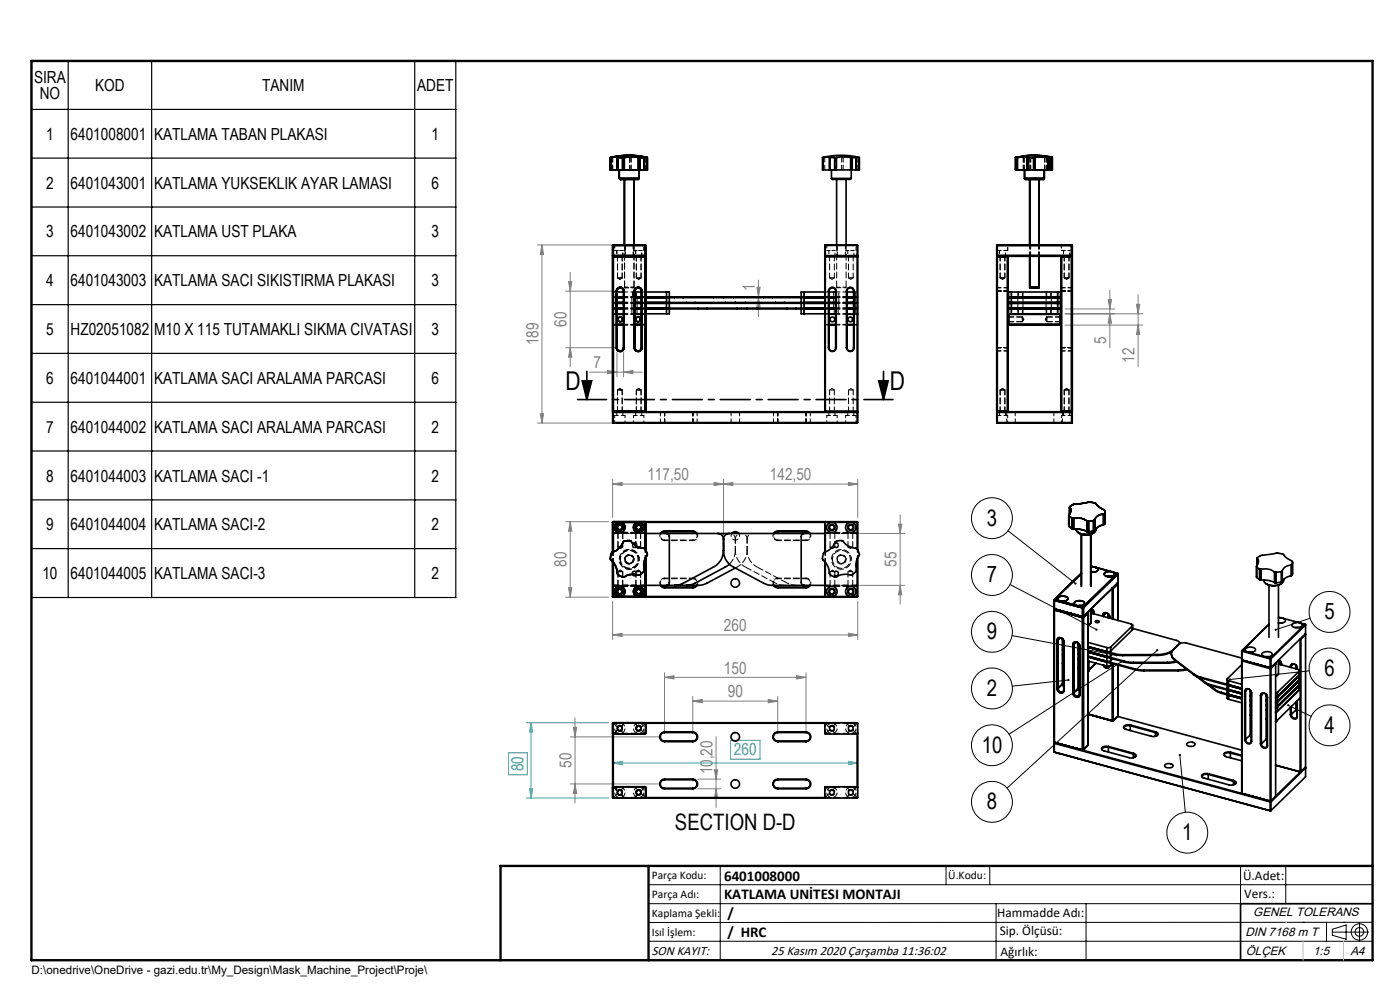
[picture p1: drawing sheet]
<svg xmlns="http://www.w3.org/2000/svg" width="297mm" height="210mm" viewBox="0 0 297 210" stroke-linecap="round" stroke-linejoin="round" font-family="sans-serif">
<defs><g id="words">
<g font-size="5.5">
<text x="120" y="82.7">D</text>
<text x="188.7" y="82.7">D</text>
</g>
<g font-size="4.8">
<text x="209.4" y="111.5">3</text>
<text x="209.4" y="123.5">7</text>
<text x="281" y="131.4">5</text>
<text x="209.4" y="135.6">9</text>
<text x="281" y="143.4">6</text>
<text x="209.4" y="147.6">2</text>
<text x="281" y="155.4">4</text>
<text x="208.3" y="159.7">10</text>
<text x="209.4" y="171.7">8</text>
<text x="143.2" y="176.1">SECTION D-D</text>
<text x="250.8" y="178.2">1</text>
</g>
<g font-size="3.5">
<text x="7.2" y="17.5">SIRA</text>
<text x="8.4" y="21.1">NO</text>
<text x="20.2" y="19.3">KOD</text>
<text x="55.6" y="19.3">TANIM</text>
<text x="88.5" y="19.3">ADET</text>
<text x="9.8" y="29.7">1</text>
<text x="15" y="29.7">6401008001</text>
<text x="32.7" y="29.7">KATLAMA TABAN PLAKASI</text>
<text x="91.6" y="29.7">1</text>
<text x="9.8" y="40">2</text>
<text x="15" y="40">6401043001</text>
<text x="32.7" y="40">KATLAMA YUKSEKLIK AYAR LAMASI</text>
<text x="91.6" y="40">6</text>
<text x="9.8" y="50.4">3</text>
<text x="15" y="50.4">6401043002</text>
<text x="32.7" y="50.4">KATLAMA UST PLAKA</text>
<text x="91.6" y="50.4">3</text>
<text x="9.8" y="60.7">4</text>
<text x="15" y="60.7">6401043003</text>
<text x="32.7" y="60.7">KATLAMA SACI SIKISTIRMA PLAKASI</text>
<text x="91.6" y="60.7">3</text>
<text x="9.8" y="71.1">5</text>
<text x="15" y="71.1">HZ02051082</text>
<text x="32.7" y="71.1">M10 X 115 TUTAMAKLI SIKMA CIVATASI</text>
<text x="91.6" y="71.1">3</text>
<text x="9.8" y="81.4">6</text>
<text x="15" y="81.4">6401044001</text>
<text x="32.7" y="81.4">KATLAMA SACI ARALAMA PARCASI</text>
<text x="91.6" y="81.4">6</text>
<text x="9.8" y="91.8">7</text>
<text x="15" y="91.8">6401044002</text>
<text x="32.7" y="91.8">KATLAMA SACI ARALAMA PARCASI</text>
<text x="91.6" y="91.8">2</text>
<text x="9.8" y="102.1">8</text>
<text x="15" y="102.1">6401044003</text>
<text x="32.7" y="102.1">KATLAMA SACI -1</text>
<text x="91.6" y="102.1">2</text>
<text x="9.8" y="112.5">9</text>
<text x="15" y="112.5">6401044004</text>
<text x="32.7" y="112.5">KATLAMA SACI-2</text>
<text x="91.6" y="112.5">2</text>
<text x="9" y="122.9">10</text>
<text x="15" y="122.9">6401044005</text>
<text x="32.7" y="122.9">KATLAMA SACI-3</text>
<text x="91.6" y="122.9">2</text>
</g>
<g font-size="3.5" fill="#808080">
<text x="160.1" y="61.8" transform="rotate(-90 160.1 61.8)">1</text>
<text x="120.2" y="69.3" transform="rotate(-90 120.2 69.3)">60</text>
<text x="114.2" y="73.2" transform="rotate(-90 114.2 73.2)">189</text>
<text x="234.7" y="72.9" transform="rotate(-90 234.7 72.9)">5</text>
<text x="240.7" y="77" transform="rotate(-90 240.7 77)">12</text>
<text x="125.9" y="78.1">7</text>
<text x="137.3" y="101.9">117,50</text>
<text x="163.3" y="101.9">142,50</text>
<text x="120.2" y="120.3" transform="rotate(-90 120.2 120.3)">80</text>
<text x="190.2" y="120.3" transform="rotate(-90 190.2 120.3)">55</text>
<text x="153.6" y="133.9">260</text>
<text x="153.6" y="142.9">150</text>
<text x="154.4" y="147.9">90</text>
<text x="121.2" y="162.9" transform="rotate(-90 121.2 162.9)">50</text>
<text x="151.1" y="164.3" transform="rotate(-90 151.1 164.3)">10,20</text>
</g>
<g font-size="3.5" fill="#3f9c9a">
<text x="155.7" y="160.2">260</text>
<text x="111.1" y="163.6" transform="rotate(-90 111.1 163.6)">80</text>
</g>
<g font-size="3.2">
<text x="153.6" y="190.8">KATLAMA UNİTESI MONTAJI</text>
<text x="153.6" y="186.8">6401008000</text>
<text x="154.3" y="194.8">/</text>
<text x="154.3" y="198.8">/ HRC</text>
</g>
<g font-size="2.8">
<text x="263.7" y="186.7">Ü.Adet:</text>
<text x="263.9" y="190.5">Vers.:</text>
<text x="211.5" y="194.5">Hammadde Adı:</text>
<text x="138.3" y="202.6">SON KAYIT:</text>
<text x="163.6" y="202.6">25 Kasım 2020 Çarşamba 11:36:02</text>
<text x="212.1" y="198.4">Sip. Ölçüsü:</text>
<text x="212.2" y="202.7">Ağırlık:</text>
</g>
<g font-size="2.6">
<text x="265.9" y="194.4">GENEL TOLERANS</text>
<text x="264.2" y="198.5">DIN 7168 m T</text>
<text x="264.3" y="202.6">ÖLÇEK</text>
<text x="278.5" y="202.6">1:5</text>
<text x="286.5" y="202.6">A4</text>
</g>
<g font-size="2.5">
<text x="138.3" y="186.4">Parça Kodu:</text>
<text x="138.3" y="190.5">Parça Adı:</text>
<text x="201.2" y="186.5">Ü.Kodu:</text>
<text x="138.3" y="194.5">Kaplama Şekli:</text>
<text x="138.3" y="198.6">Isıl İşlem:</text>
<text x="6.7" y="206.7">D:\onedrive\OneDrive - gazi.edu.tr\My_Design\Mask_Machine_Project\Proje\</text>
</g>
</g></defs>
<g fill="none" stroke="#000" stroke-width=".21">
<path d="M213.9 112.6l14.2 11.2M214.3 124l18.3 9.6M214.7 134.8l22.2 4.2M245.5 137.9l-31.9 29.3M277.9 131.2l-7.3 2.4M226.7 144.2l-12 1.3M238 140.3l-23.9 15.4M273.3 149.6l4.9 2.4M277.7 142.3l-16.8 1.8M250.3 160.2l1.2 12.1M137.6 187.7h153.6M137.6 191.7h153.6"/>
<path d="M137.6 199.7h153.6M152.8 183.7v20M200.7 183.7v4M210 183.7v4M211.3 191.7v12M230.4 191.7v12M263.2 183.7v20M272.8 183.7v8M276.4 195.6h.1M281.4 195.6v4.1M282.6 197.7h7.8M282.6 197.1l3-.9v3l-3-.8z"/>
<path d="M285 195.6h.1M288.4 195.8v3.8M291.2 195.6l-153.6 .1"/>
<circle cx="210.4" cy="109.9" r="4.3"/>
<circle cx="210.4" cy="134" r="4.3"/>
<circle cx="210.4" cy="122" r="4.3"/>
<circle cx="282" cy="129.8" r="4.3"/>
<circle cx="210.4" cy="158.1" r="4.3"/>
<circle cx="210.4" cy="146" r="4.3"/>
<circle cx="282" cy="153.9" r="4.3"/>
<circle cx="282" cy="141.8" r="4.3"/>
<circle cx="210.4" cy="170.1" r="4.3"/>
<circle cx="251.9" cy="176.6" r="4.3"/>
<circle cx="288.4" cy="197.7" r="1.74"/>
<circle cx="288.4" cy="197.7" r=".93"/>
</g>
<path d="M124.5 78.8v6M187.4 78.8v6M123.5 80.8h2l-1 4zM186.4 80.8h2l-1 4zM291.2 191.7h-28v12" fill="none" stroke="#000" stroke-width=".35"/>
<g fill="none" stroke="#808080" stroke-width=".21">
<path d="M114 52h16.7M115 52l.3 2h-.7zM115 52v37.7M120.6 59.8h.7l-.3 2zM121 57.7v20M160.9 59.4v7.8M120 73.8h10.6M120 61.8h10.6M121 73.8l.3 2h-.7zM125.1 78.9h11.2M128.9 78.6l2 .3-2 .4zM130.9 74.7v5.2"/>
<path d="M132.3 78.9l2-.3v.7zM132.3 74.7v5.2M160.6 61h.7l-.4 2zM160.9 63.1l.4 2h-.7zM225.9 69h16.6M226 66.6h16.5M226 65.5h10.5M235.1 63.6h.7l-.4 1.9zM235.4 66.6l.4 1.9h-.7zM235.4 61.6v12.2M241.1 64.5h.7l-.4 2.1zM241.4 69l.4 1.9h-.7z"/>
<path d="M241.4 62.5v15.3M114 89.7h16.7M114.6 87.8h.7l-.3 1.9zM120 110.7h9.1M121 110.7l.3 2h-.7zM121 110.7v16M130 102.7l2-.4v.7zM130 101.7v8.1M130 102.7h52M151.5 102.3l2 .4-2 .3zM153.5 102.7l2-.4v.7zM153.5 101.7v11.7"/>
<path d="M180 102.3l2 .4-2 .3zM182 101.7v8.1M182.4 113.2h9.5M190.6 111.2h.7l-.3 2zM191 109.2v19M120 126.7h9.1M120.6 124.7h.7l-.3 2zM130 134.7l2-.4v.7zM130 127.6v8.1M130 134.7h52M180 134.3l2 .4-2 .3zM182 127.6v8.1"/>
<path d="M182.4 124.2h9.5M191 124.2l.3 2h-.7zM121 156.3h19M121.6 154.3h.7l-.3 2zM122 152.3v18M141 143.7l2-.4v.7zM141 142.7v12.6M141 143.7h30M147 148.7l2-.3v.7zM147 147.7v7.6M147 148.7h18M151.9 156.3v15"/>
<path d="M163 148.4l2 .3-2 .4zM165 147.7v7.6M169 143.3l2 .4-2 .3zM171 142.7v12.6M121 166.3h19M122 166.3l.3 2h-.7zM148 167.3h4.9M148 165.3h4.9M151.6 163.3h.7l-.4 2zM151.9 167.3l.4 2h-.7z"/>
</g>
<path d="M107.9 159.7h4v4.7h-4zM111.7 153.3h17.4M112.7 153.3l.3 2h-.7zM112.7 153.3v16M155 157h6.3v4h-6.3zM111.7 169.3h17.4M112.3 167.3h.7l-.3 2zM130 161.8h52M130 161.8l2-.3v.7zM180 161.5l2 .3-2 .4z" fill="none" stroke="#3f9c9a" stroke-width=".21"/>
<g fill="none" stroke="#000" stroke-width=".25">
<path d="M6.7 12.8h90v113.9h-90zM14.5 12.8v113.9M32.2 12.8v113.9M88 12.8v113.9M6.7 23.2h90M6.7 33.5h90M6.7 43.9h90M6.7 54.2h90M6.7 64.6h90M6.7 75h90M6.7 85.3h90M6.7 95.7h90"/>
<path d="M6.7 106h90M6.7 116.4h90M106.2 203.7h185"/>
</g>
<path d="M189.4 84.8h-66.9" fill="none" stroke="#000" stroke-width=".35" stroke-dasharray="6.3 1.3 1.3 1.3" stroke-dashoffset=".2"/>
<path d="M6.7 12.9h284.5v190.8h-284.5zM137.6 183.7v20M291.2 183.7h-185v20" fill="none" stroke="#000" stroke-width=".5"/>
<path d="M272.8 195.6h.1M276.4 199.7v4M285 199.7v4" fill="none" stroke="#c0c0c0" stroke-width=".21"/>
<g fill="#000">
<path d="M186.4 80.8h2l-1 4zM123.5 80.8h2l-1 4z"/>
<path d="M245.3 137.8a.24 .24 0 0 0 .2 .3 .24 .24 0 0 0 .2-.3l-.2 .1 .2-.1zM270.4 133.4v.3l.2-.1-.2 .1a.23 .23 0 0 0 .4 0 .23 .23 0 0 0 0-.3 .23 .23 0 0 0-.4 0zM260.7 144v.2l.2-.1-.2 .1a.24 .24 0 0 0 .3 .2 .24 .24 0 0 0 .1-.4 .24 .24 0 0 0-.4 0zM273.1 149.4l.2 .2-.2-.1a.23 .23 0 0 0 .2 .3 .23 .23 0 0 0 .2-.4 .23 .23 0 0 0-.4 0zM250.1 160a.23 .23 0 0 0 .2 .4 .23 .23 0 0 0 .3-.3 .23 .23 0 0 0-.3-.2v.3v-.3zM237.8 140.2l-.1 .2a.25 .25 0 0 0 .4 .2 .25 .25 0 0 0 .1-.4zM226.5 144.1v.3h.3l.1-.2h-.2h.2l-.1-.2zM236.7 138.9l.1 .3h.2l.1-.1-.2-.1h.2a.23 .23 0 0 0-.2-.2 .23 .23 0 0 0-.2 .1zM232.4 133.4v.2a.25 .25 0 0 0 .2 .2 .25 .25 0 0 0 .2-.1l-.2-.1 .2 .1v-.3zM228 123.6a.24 .24 0 0 0 0 .4 .24 .24 0 0 0 .4-.1l-.3-.1 .3 .1-.1-.3z"/>
</g>
<g fill="#808080">
<path d="M132.3 78.9l2-.3v.7zM128.9 78.6l2 .3-2 .4z"/>
<path d="M130 134.7l2-.4v.7zM180 134.3l2 .4-2 .3zM153.5 102.7l2-.4v.7zM180 102.3l2 .4-2 .3zM130 102.7l2-.4v.7zM151.5 102.3l2 .4-2 .3zM147 148.7l2-.3v.7zM163 148.4l2 .3-2 .4zM141 143.7l2-.4v.7zM169 143.3l2 .4-2 .3z"/>
<path d="M241.4 69l.4 1.9h-.7zM241.1 64.5h.7l-.4 2.1zM235.4 66.6l.4 1.9h-.7zM235.1 63.6h.7l-.4 1.9z"/>
<path d="M114.6 87.8h.7l-.3 1.9zM115 52l.3 2h-.7zM122 166.3l.3 2h-.7zM121.6 154.3h.7l-.3 2zM151.9 167.3l.4 2h-.7zM151.6 163.3h.7l-.4 2z"/>
<path d="M121 73.8l.3 2h-.7zM120.6 59.8h.7l-.3 2z"/>
<path d="M160.6 61h.7l-.4 2zM160.9 63.1l.4 2h-.7zM121 110.7l.3 2h-.7zM120.6 124.7h.7l-.3 2zM190.6 111.2h.7l-.3 2zM191 124.2l.3 2h-.7z"/>
</g>
<g fill="#3f9c9a">
<path d="M130 161.8l2-.3v.7zM180 161.5l2 .3-2 .4z"/>
<path d="M112.7 153.3l.3 2h-.7zM112.3 167.3h.7l-.3 2z"/>
</g>
<g fill="none" stroke="#000" stroke-width=".35">
<path d="M129.6 33.4l.8-.1 .5 .1M129.6 33.4h-.1v2.6h.1M129.6 36h1.3M129.6 33.4v2.6M130.9 33.4h.2M130.9 36h.2M130.9 33.4v2.6M131.1 33.4h1M131.1 36h1M131.1 33.4v2.6M131.4 37.8h4.2M131.4 37.8l.2 .3"/>
<path d="M131.4 36v1.8M131.6 38.1h.1M132.1 36h.3M132.1 33.4v2.6M132.4 33.4l1.1-.1 1.9 .1M132.4 33.4h-.3M132.4 36h3M132.4 33.4v2.6M132.5 38.1v13.9M134.5 38.1v13.9M135.4 33.4h.4M135.4 36h.4"/>
<path d="M135.4 33.4v2.6M135.6 37.8a1.38 1.38 0 0 1-1.3 .3h-2.7M135.6 36v1.8M135.8 33.4h.8M135.8 36h.8M135.8 33.4v2.6M136.6 33.4l.1 2.6M136.6 36h.1M136.6 33.4v2.6M136.6 33.3a15.9 15.9 0 0 0-6.5 0M136.7 33.4l-.1-.1 .6 .1M136.7 36h.5"/>
<path d="M137.2 33.4h.1M137.2 33.4v2.6M137.3 33.4l-.1 2.6M174.6 33.4l.8-.1 .5 .1M174.6 33.4h-.1v2.6h.1M174.6 36h1.3M174.6 33.4v2.6M175.9 33.4h.2M175.9 36h.2M175.9 33.4v2.6M176.1 33.4h1M176.1 36h1"/>
<path d="M176.1 33.4v2.6M176.4 37.8h4.2M176.4 37.8a1.38 1.38 0 0 0 1.3 .3h2.7l.2-.3M176.4 36v1.8M177.1 36h.3M177.1 33.4v2.6M177.4 33.4l1-.1 2 .1M177.4 33.4h-.3M177.4 36h3M177.4 33.4v2.6M177.5 38.1v13.9M179.5 38.1v13.9"/>
<path d="M180.4 33.4h.4M180.4 36h.4M180.4 33.4v2.6M180.6 36v1.8M180.8 33.4h.8M180.8 36h.8M180.8 33.4v2.6M181.6 36h.1M181.6 33.4v2.6M181.7 33.4h-.1M181.7 33.4l-.1-.1 .6 .1M181.7 36h.5"/>
<path d="M181.7 33.4v2.6M181.8 33.3a15.8 15.8 0 0 0-7.3 .1M182.2 33.4v2.6M215.4 33.4a15.3 15.3 0 0 1 7.8 0M215.4 33.4h.2M215.4 33.4v2.6h.2M215.6 36h.2M215.6 33.4v2.6M215.8 33.4l1-.1 1.1 .1M215.8 33.4h-.2M215.8 36h2.1M215.8 33.4v2.6"/>
<path d="M217.3 37.8h4.2zM217.3 36v1.8l.3 .3M217.6 38.1h3.8zM217.9 33.4h.3M217.9 36h.3M217.9 33.4v2.6M218.2 33.4h1.1M218.2 36h1.1M218.2 33.4v2.6M218.4 38.1v13.9M219.3 36h.3M219.3 33.4v2.6"/>
<path d="M219.6 33.4l.9-.1 1.8 .1M219.6 33.4h-.3M219.6 36h2.7M219.6 33.4v2.6M220.5 38.1v13.9M221.5 37.8l-.1 .3M221.5 36v1.8M222.3 33.4h.4M222.3 36h.4M222.3 33.4v2.6M222.7 33.4h.5M222.7 36h.5"/>
<path d="M222.7 33.4v2.6M223.2 36h.1M223.2 33.4v2.6M130 54.2h7M130 52.1v2.1M130 54.5v32.7M130 52.1h7M130 54.2l.1 .2M130 54.5h7M130.1 54.4h6.7M130.1 52v37.7M130.1 52l-.1 .1"/>
<path d="M130.1 52h1.2M130.1 54.4l-.1 .1M131.3 52h.4M131.7 52h3.6M135.3 52h.4M135.7 52h1.1M136.8 52v35.3l.2-.1M136.8 52l.2 .1M136.8 54.4l.2 .1M137 52.1v2.1M137 54.5v32.7M137 54.2l-.2 .2"/>
<path d="M175 54.2h7M175 52.1h7M175 52.1v2.1M175 54.5v32.7M175 54.2l.1 .2M175 54.5h7M175.1 54.4h6.8M175.1 52h1.2M175.1 52v35.3l-.1-.1M175.1 52l-.1 .1M175.1 54.4l-.1 .1M176.3 52h.4"/>
<path d="M176.7 52h3.6M180.3 52h.4M180.7 52h1.2M181.9 52v37.7M181.9 52l.1 .1M181.9 54.4l.1 .1M182 52.1v2.1M182 54.5v32.7M182 54.2l-.1 .2M211.5 54.2h16M211.5 52.1h16M211.5 54.5h2.4"/>
<path d="M211.5 52.1v2.1M211.5 54.5v32.7M211.5 54.2l.1 .2M211.6 54.4h15.7M211.6 52h15.7M211.6 52v37.7M211.6 52l-.1 .1M211.6 54.4l-.1 .1M213.9 54.5v32.7M213.9 54.5l-.2-.1v32.9l.2-.1M218.4 54.4l.1 6.7M220.5 54.4v6.6"/>
<path d="M225.1 54.5h2.4M225.1 54.5v32.7M225.1 54.5l.1-.1v32.9l-.1-.1M227.3 52v37.7M227.3 52l.2 .1M227.3 54.4l.2 .1M227.5 52.1v2.1M227.5 54.5v32.7M227.5 54.2l-.2 .2M130.8 73.8a.81 .81 0 0 0 .8 .8 .81 .81 0 0 0 .8-.8M130.8 61.8a.81 .81 0 0 1 .8-.9 .81 .81 0 0 1 .8 .9M130.8 73.8h.1"/>
<path d="M130.8 61.8h.1M130.8 61.8v12M130.9 73.8a.71 .71 0 0 0 .7 .6 .71 .71 0 0 0 .7-.6M130.9 61.8a.71 .71 0 0 1 .7-.8 .71 .71 0 0 1 .7 .8M130.9 65.4h1.4M130.9 65.5h1.4M130.9 63.1h1.4M130.9 63h1.4M130.9 64.3h1.4M130.9 64.2h1.4M130.9 66.6h1.4M130.9 61.9h1.4"/>
<path d="M130.9 61.8v12M130.9 66.7h1.4M130.9 68.8h1.4M130.9 69h1.4M132.3 73.8h.1M132.3 61.8h.1M132.3 61.8v12M132.4 61.8v12M134.5 61.8a.83 .83 0 0 1 .9-.9 .83 .83 0 0 1 .8 .9M134.5 73.8a.83 .83 0 0 0 .9 .8 .83 .83 0 0 0 .8-.8M134.5 73.8h.2M134.5 61.8h.2"/>
<path d="M134.5 61.8v12M134.7 61.8a.69 .69 0 0 1 .7-.7 .69 .69 0 0 1 .7 .7M134.7 73.8a.69 .69 0 0 0 .7 .6 .69 .69 0 0 0 .7-.6M134.7 65.4h1.4M134.7 65.5h1.4M134.7 63.1h1.4M134.7 63h1.4M134.7 64.3h1.4M134.7 64.2h1.4M134.7 66.6h1.4M134.7 61.9h1.4M134.7 66.7h1.4"/>
<path d="M134.7 68.8h1.4M134.7 69h1.4M134.7 61.8v12M136.1 73.8h.1M136.1 61.8h.1M136.1 61.8v12M136.2 61.8v12M137 65.4h11.1M137 65.5h11.1M137 63.1h6.1M137 63h6.1M137 64.3h8.6"/>
<path d="M137 64.2h8.6M137 66.6h4.4M137 61.9h4.4M141.4 61.9h.6v1.1M141.4 61.9v1.1M141.4 63.1v1.1M141.4 64.3v1.1M141.4 65.5v1.1M142 65.5v1.1h-.6M142 63.1v1.1M142 64.3v1.1M143.1 63.1h1.9"/>
<path d="M143.1 63h1.9M143.1 63v.1M145 63.1h6.3M145 63h6.3M145 63v.1M145.6 64.3h1.9M145.6 64.2h1.9M145.6 64.2v.1M147.5 64.2v.1M147.5 64.3h6.3M147.5 64.2h6.3M148.1 65.4h1.9"/>
<path d="M148.1 65.5h1.9M148.1 65.4v.1M150 65.4v.1M150 65.4h6.4M150 65.5h6.4M151.3 63.1h2.2M151.3 63h2.2M151.3 63v.1M153.5 63.1h2.1M153.5 63h2.1M153.5 63v.1M153.8 64.3h2.2"/>
<path d="M153.8 64.2h2.2M153.8 64.2v.1M155.6 63.1h6.4M155.6 63h6.4M155.6 63v.1M156 64.2h2.1M156 64.3h2.1M156 64.2v.1M156.4 65.4h2.1M156.4 65.5h2.1M156.4 65.4v.1M158.1 64.3h6.4"/>
<path d="M158.1 64.2h6.4M158.1 64.2v.1M158.5 65.5h2.1M158.5 65.4h2.1M158.5 65.4v.1M160.6 65.4h6.4M160.6 65.5h6.4M160.6 65.4v.1M162 63.1h1.9M162 63h1.9M162 63v.1M163.9 63v.1"/>
<path d="M163.9 63.1h11.1M163.9 63h11.1M164.5 64.2h1.9M164.5 64.3h1.9M164.5 64.2v.1M166.4 64.3h8.6M166.4 64.2h8.6M166.4 64.2v.1M167 65.5h1.9M167 65.4h1.9M167 65.4v.1M168.9 65.4h6.1"/>
<path d="M168.9 65.5h6.1M168.9 65.4v.1M170 65.5v1.1h.6M170 63.1v1.1M170 64.3v1.1M170.6 61.9h-.6v1.1M170.6 61.9v1.1M170.6 63.1v1.1M170.6 64.3v1.1M170.6 65.5v1.1M170.6 66.6h4.4M170.6 61.9h4.4"/>
<path d="M175.8 61.8a.83 .83 0 0 1 .8-.9 .83 .83 0 0 1 .8 .9M175.8 73.8a.83 .83 0 0 0 .8 .8 .83 .83 0 0 0 .8-.8M175.8 73.8h.1M175.8 61.8h.1M175.8 61.8v12M175.9 61.8a.69 .69 0 0 1 .7-.7 .69 .69 0 0 1 .7 .7M175.9 73.8a.69 .69 0 0 0 .7 .6 .69 .69 0 0 0 .7-.6M175.9 65.4h1.4M175.9 65.5h1.4M175.9 63.1h1.4M175.9 63h1.4M175.9 64.3h1.4"/>
<path d="M175.9 64.2h1.4M175.9 66.6h1.4M175.9 61.9h1.4M175.9 61.8v12M175.9 66.7h1.4M175.9 68.8h1.4M175.9 69h1.4M177.3 73.8h.1M177.3 61.8h.1M177.3 61.8v12M177.4 61.8v12M179.6 73.8a.81 .81 0 0 0 .8 .8 .81 .81 0 0 0 .8-.8"/>
<path d="M179.6 61.8a.81 .81 0 0 1 .8-.9 .81 .81 0 0 1 .8 .9M179.6 73.8h.1M179.6 61.8h.1M179.6 61.8v12M179.7 73.8a.71 .71 0 0 0 .7 .6 .71 .71 0 0 0 .7-.6M179.7 61.8a.71 .71 0 0 1 .7-.8 .71 .71 0 0 1 .7 .8M179.7 65.4h1.4M179.7 65.5h1.4M179.7 63.1h1.4M179.7 63h1.4M179.7 64.3h1.4M179.7 64.2h1.4"/>
<path d="M179.7 66.6h1.4M179.7 61.9h1.4M179.7 66.7h1.4M179.7 68.8h1.4M179.7 69h1.4M179.7 61.8v12M181.1 73.8h.1M181.1 61.8h.1M181.1 61.8v12M181.2 61.8v12M214 65.5h11M214 65.4h11"/>
<path d="M214 64.2h11M214 64.3h11M214 63.1h11M214 63h11M214 66.6h.6M214 66.6h.1M214 66.6l-.1 .1h11.2l-.2-.1v2.4M214 69l-.1-.2h11.2l-.2 .2M214 69h10.9M214.6 61.9h-.6v7.1M214.6 66.6h9.8M214.6 61.9h9.8"/>
<path d="M214.6 61.9v4.7M218.4 61h2.1zM218.5 61.1h1.8zM220.5 61l-.2 .1M224.4 61.9h.6v4.7h-.6M224.4 61.9v4.7M130 87.5v2.1M130 87.2h7M130 87.2l.1 .1M130 89.6h52M130 87.5h52M130 89.6l.1 .1"/>
<path d="M130.1 87.3h51.8M130.1 87.3l-.1 .2M130.1 89.7h1.2M131.3 89.7h.4M131.7 89.7h3.6M135.3 89.7h.4M135.7 89.7h40.6M175 87.2h7M176.3 89.7h.4M176.7 89.7h3.6M180.3 89.7h.4M180.7 89.7h1.2"/>
<path d="M181.9 87.3l.1 .2M182 87.5v2.1M182 87.2l-.1 .1M182 89.6l-.1 .1M211.5 87.2h2.4M211.5 89.6h16M211.5 87.5h16M211.5 87.5v2.1M211.5 87.2l.1 .1M211.5 89.6l.1 .1M211.6 87.3h15.7M211.6 89.7h15.7"/>
<path d="M211.6 87.3l-.1 .2M225.1 87.2h2.4M227.3 87.3l.2 .2M227.5 87.5v2.1M227.5 87.2l-.2 .1M227.5 89.6l-.2 .1M129.8 117.2a4 4 0 0 0 2.5-2.3l1.3-.2a4.4 4.4 0 0 0 3.1 1.7l.6 1.1a5.7 5.7 0 0 0-.6 3.3l-.2 .5-.8 .7a4.5 4.5 0 0 0-3.5 .4l-1.2-.6a4.4 4.4 0 0 0-1.5-3.2v-.7zM130 110.8v6.3M130 119.2v7.3M130 110.8h1.3M130.1 110.7v6.4M130.1 119.3v7.4"/>
<path d="M130.1 110.7l-.1 .1M130.1 110.7h51.8M131.3 110.8a1.1 1.1 0 0 0-.7 1.7 1.1 1.1 0 0 0 1.8 0 1.1 1.1 0 0 0-.7-1.7M131.3 110.8h.4M131.7 110.8h3.6M135.3 110.8a1.1 1.1 0 0 0-.8 1.7 1.1 1.1 0 0 0 1.9 0 1.1 1.1 0 0 0-.7-1.7M135.3 110.8h.4M135.7 110.8h40.6M136.8 116.5v-5.8l.2 .1v5.9M137 118.3v8.2l-.2 .2v-8.2M137 113.2h38M141 112.6l-.5 .2-.4 .4"/>
<path d="M141 112.8l-.8 .4M141 112.6h6M141 112.8h6M141 112.6v.2M141.4 113.2a.6 .6 0 0 1 .6 .6v9.8a.6 .6 0 0 1-.6 .6M147 112.6l.5 .2 .4 .4M147 112.8l.4 .1 .3 .3M147 112.6v.2M152.3 113.2a1.2 1.2 0 0 1 1.2 1.2M153.5 116.8a3.8 3.8 0 0 0 2.1 3.5l6.4 3.4 .9 .4 12.1 .1M153.5 116.8a3.9 3.9 0 0 1-2.2 3.5l-6.6 3.5-1.6 .4M153.5 114.4v2.4"/>
<path d="M154.7 113.2a1.2 1.2 0 0 0-1.2 1.2M154.7 119.7l-7.5 4.1-1.6 .4M155.2 113.2a.94 .94 0 0 1 1.5 0M165 112.6l-.5 .2-.4 .4M165 112.8l-.5 .1-.3 .3M165 112.6h6M165 112.8h6M165 112.6v.2M170.6 113.2a.6 .6 0 0 0-.6 .6v9.8a.6 .6 0 0 0 .6 .6M171 112.6l.5 .2 .4 .4M171 112.8l.7 .4M171 112.6v.2"/>
<path d="M174.7 117.3a4.3 4.3 0 0 0 2.6-2.4l1.3-.2a4.3 4.3 0 0 0 3.1 1.7l.6 1.2a4.3 4.3 0 0 0-.6 3.5l-1 .9a4.5 4.5 0 0 0-3.5 .4l-1.2-.6a4.1 4.1 0 0 0-1.5-3.2zM175 119.2l.1 7.5v-7.4M175.1 117.1v-6.4l-.1 6.4M176.3 110.8a1.1 1.1 0 0 0-.7 1.7 1.1 1.1 0 0 0 1.8 0 1.1 1.1 0 0 0-.7-1.7M176.3 110.8h.4M176.7 110.8h3.6M180.3 110.8a1.1 1.1 0 0 0-.7 1.7 1.1 1.1 0 0 0 1.8 0 1.1 1.1 0 0 0-.7-1.7M180.3 110.8h.4M180.7 110.8h1.3M181.9 110.7v5.8M181.9 118.5v8.2M181.9 110.7l.1 .1"/>
<path d="M182 110.8v5.9M182 118.3v8.2M226.7 109.3l.1 2.3M226.8 109.4l.6 .5M226.8 111.6l.6 .5M226.8 109.4v2.2M226.9 107.6v1.4M226.9 107.7a1.17 1.17 0 0 1-.1 1.6v.1M226.9 107.7l.1-.3 .9-.4 3-.5 .8 .1 .7 .1 .9 1 1 .5v.7M226.9 107.7v1.3M227.4 109.9l.4 .1M227.4 112.1l.4 .1"/>
<path d="M227.4 109.9v2.2M227.8 110v-.1a3.5 3.5 0 0 1 2.8 .6M227.8 112.2a5.9 5.9 0 0 1 2.8 .5M227.8 110v2.2M228.7 113a3.1 3.1 0 0 0 3.4 0M229.4 113.3v11.1M230.6 110.5l.3 .1M230.6 112.7l.3 .1M230.6 110.5v2.2M230.9 110.6v2.2M231.4 113.3v11.1M232 110.4l-1.1 .2"/>
<path d="M232 112.6l-1.1 .2M232 110.4v2.2M232.2 110.2l-.2 .2M232.2 112.5l-.2 .1M232.2 110.2v2.3M232.5 112.1a1.34 1.34 0 0 1-1.5 1.2 2.34 2.34 0 0 1-2.7-1v-.1M234.1 109a1.97 1.97 0 0 0-1.9 1.2M234.1 111.3a2.72 2.72 0 0 0-1.9 1.2M234.1 109v2.3M234.3 108.9l-.2 .1M234.3 111.2l-.2 .1M234.3 108.9v2.3"/>
<path d="M234.4 108.5l-.1 2.7M266.7 118.4v1.4M273.9 119.8a2.01 2.01 0 0 0-1.9 1.3M273.9 119.8v2.3M274.1 119.7l.1-.4-.1-.3a4.7 4.7 0 0 1-2-1.5l-1.3-.2-3.1 .5-.9 .4-.1 .3a1.26 1.26 0 0 1-.1 1.7M274.1 119.7l-.2 .1M274.1 119.7v2.2M274.2 119.3l-.1 2.6M130 126.5h1.3M130 126.5l.1 .2M130.1 126.7h51.8M131.3 126.5a1.09 1.09 0 0 1-.7-1.6 1.09 1.09 0 0 1 1.8 0 1.09 1.09 0 0 1-.7 1.6"/>
<path d="M131.3 126.5h.4M131.7 126.5h3.6M135.3 126.5a1.09 1.09 0 0 1-.7-1.6 1.09 1.09 0 0 1 1.8 0 1.09 1.09 0 0 1-.7 1.6M135.3 126.5h.4M135.7 126.5h40.6M140.1 124.2l.4 .4 .5 .1M140.2 124.2l.8 .4M141 124.7h6M141 124.6v.1M141 124.6h6M147 124.6v.1M147.7 124.2l-.3 .3-.4 .1"/>
<path d="M147.9 124.2l-.4 .4-.5 .1M156 120.5l-6 3.2-1 .4-12 .1M164.1 124.2l.4 .4 .5 .1M164.2 124.2l.3 .3 .5 .1M165 124.7h6M165 124.6v.1M165 124.6h6M171 124.6v.1M171.7 124.2l-.7 .4M171.9 124.2l-.4 .4-.5 .1M176.3 126.5a1.08 1.08 0 0 1-.7-1.6 1.08 1.08 0 0 1 1.8 0 1.08 1.08 0 0 1-.7 1.6M176.3 126.5h.4"/>
<path d="M176.7 126.5h3.6M180.3 126.5a1.09 1.09 0 0 1-.7-1.6 1.09 1.09 0 0 1 1.8 0 1.09 1.09 0 0 1-.7 1.6M180.3 126.5h.4M180.7 126.5h1.3M182 126.5l-.1 .2M223.6 127.2l.1 2M223.6 129.3l.1 28.2M223.6 127.2l.1 .1M223.6 129.1l.1 .1M223.6 129.3l.1 .1M223.7 127.3l6 1.7M223.7 129.2l6 1.6"/>
<path d="M223.7 129.2h.1M223.7 129.4l6 1.6M223.7 127.2v.1M223.7 127.2l1.1 .3M223.7 127.2l5.7-5.6-5.8 5.6M223.7 127.2h-.1M223.7 129.2v.2M223.7 129.2l-.1 .1M224.3 135.8a.67 .67 0 0 1 .6-.6 .67 .67 0 0 1 .7 .5l.1 .5M224.3 135.8v10.3M224.3 135.8h.1M224.4 135.8a.64 .64 0 0 1 .8-.5 .64 .64 0 0 1 .5 .8"/>
<path d="M224.4 135.8v10.2M224.8 127.5l.3 .1M224.8 127.5a.49 .49 0 0 1-.4-.7 .49 .49 0 0 1 .6-.3 1.12 1.12 0 0 1 1.6 .6l-.4 .4-1.1 .1M224.9 135.3l-.5 .5M225 127.5h.9M225.1 127.6l3.2 .8M225.4 137.7l.3 .1M225.4 137.9l.3 .1M225.4 136.7l.3 .1M225.4 136.9h.3M225.4 135.7h.1M225.4 135.8l.2 .1"/>
<path d="M225.4 138.8h.3M225.4 138.9l.3 .1M225.4 135.6v9.5M225.7 136.1v.1M225.7 136.1v10.3M225.7 136.2v10.3M227.6 136.7a.75 .75 0 0 1 .9-.5 .75 .75 0 0 1 .6 .9M227.6 136.7v10.3M227.8 136.7a.64 .64 0 0 1 .8-.5 .64 .64 0 0 1 .4 .8M227.8 136.7h-.2M227.8 136.7v10.3M228.2 136.2l-.4 .5"/>
<path d="M228.3 128.4l.4 .1M228.3 128.4a.49 .49 0 0 1-.4-.6 .49 .49 0 0 1 .7-.3 1.18 1.18 0 0 1 1.5 .5l-.4 .4-1 .1M228.7 128.5l1 .3M228.8 138.6l.2 .1M228.8 138.8l.2 .1M228.8 137.6l.2 .1M228.8 137.8l.2 .1M228.8 136.6h.1M228.8 136.8h.2M228.8 139.7h.2M228.8 139.8l.2 .1M228.8 136.5v9.5"/>
<path d="M229 137l.1 .1M229 137v10.3M229.1 137.1v10.3M229.4 128.5h-.9M229.7 129v1.8M229.7 131v28.1M229.7 130.8h.1M229.7 128.8l.1 .1M229.7 128.8v.2M229.7 130.8v.2M229.7 130.8l.1 .2M229.8 128.9l-.1 .1"/>
<path d="M229.8 128.9v1.9M229.8 131v28.1M229.8 130.8h-.1M229.8 131h-.1M230.7 129.9l.1 .1M230.8 129.9v.1M230.8 136.3l4 1.1M230.8 130l-1 1M230.8 130v28.1l-1 1M231.4 130l8.6 2.4a.27 .27 0 0 1 .2 .1 .27 .27 0 0 1 0 .3M231.4 129.2v3l-.6 .4 .4-.2M231.4 120.3h.7"/>
<path d="M231.4 121.3h.9M231.4 120.1l.7 .2M231.5 129.2l.3 .3 .2 .4M231.5 129.1l.3 .2 .3 .7-.1-.1M231.8 129.4v.7M232 129.9v.3M232.1 120.3l.4 .1M232.4 131.8a.42 .42 0 0 1 .4-.2 .42 .42 0 0 1 .4 .4 .41 .41 0 0 1-.5 .1 .41 .41 0 0 1-.3-.3zM232.5 120.4a.51 .51 0 0 1 .4 .6 .51 .51 0 0 1-.7 .3h-.8M232.5 120.4l3.2 .8M234 130.5a.75 .75 0 0 1 .9-.5 .75 .75 0 0 1 .5 .9M234 130.5v.2"/>
<path d="M234.1 130.5a.64 .64 0 0 1 .8-.5 .64 .64 0 0 1 .5 .8M234.1 130.5h-.1M234.1 130.5v.3M234.6 130l-.5 .5M234.8 138.2l-4-1 5.5 1.4M234.8 139.3l-4-1.1 7.7 2.1M234.8 137.4v.8M234.9 122.3h.9M235.1 130.3v.7M235.4 130.8v.1M235.4 130.8v.3M235.4 130.9v.2"/>
<path d="M235.6 137.3l-.8 .1M235.6 138.1l-.8 .1M235.6 139.1l-.8 .2M235.6 137.3v.8M235.6 138.6v.5M235.6 139.7v.5M235.7 121.2a1 1 0 0 0-1.5 .7 1.49 1.49 0 0 0 2.2-.1v-.2l-.4-.3M235.7 121.2l.3 .1M235.9 124.8h.2M236 138.7l-.4 .4M236 139.8l-.4 .4M236 121.3l1.1 .3"/>
<path d="M236.1 124.8l-.1-.1v6.6M236.1 124.8v6.5M236.3 138.6l1.9 .3M236.3 138.8l1.9 .3M236.3 138.6v.2M236.3 138.8l-5.5-1.5 4 1.1v.9M237.1 121.6l-7.4 7.2M237.1 121.6l.1 .1M237.1 123.7l.1 .1zM237.2 121.7l-7.4 7.2M237.2 121.7v1.9l-7.4 7.2M237.2 123.8v7.8"/>
<path d="M237.2 123.8l-1.1 1M238.2 138.9v.2M240.2 132.8l-4.6 4.5M240.2 132.8v.8M240.2 133.6l-4.6 4.5M240.3 133.3l9.3 2.5a.5 .5 0 0 1 .5 .3 .5 .5 0 0 1 0 .6M240.3 132.6l-.1 1M245.5 138.8l-7.3 .1M245.5 138.8v.2M245.5 139l-7.3 .1M248.5 138.7l.2 .9 .5 .4M248.6 138.2l-1.6 .7-1.5 .1"/>
<path d="M249 137.8a1.28 1.28 0 0 0 .2 2.1M249 137.8a5.2 5.2 0 0 1-3.5 1M249.2 139.9l4.1 3.1M249.2 139.9v.1M250.1 136.7a2.02 2.02 0 0 1 1.6-.3l11.7 3.2M250.1 136.7l-1.1 1.1M250.2 136.4v.2M263.4 138.1h.1M263.4 138.1l.1 1.9M263.5 138.1l6 1.7M263.5 138.1v1.9M263.5 138l1.1 .3"/>
<path d="M263.5 138v.1M263.5 138l-.1 .1M264.6 138.3l.3 .1M264.6 138.3l-.4-.3a.78 .78 0 0 1 1.2-.7l.5 .1a.48 .48 0 0 1 .4 .5 .48 .48 0 0 1-.6 .4l-.8 .1M264.8 138.4h.9M264.9 138.4l3.2 .8M266.6 120.1v2.4M266.6 120.2l.6 .5M266.6 122.5l.6 .4M266.6 120.2v2.3M267.2 120.7h.3M267.2 122.9l.3 .1"/>
<path d="M267.2 120.7v2.2M267.5 120.7h.6a3.2 3.2 0 0 1 2.3 .6M267.5 123a5.4 5.4 0 0 1 2.9 .6M267.5 120.7v2.3M268.1 139.2l.4 .1M268.1 139.2l-.4-.4a1.22 1.22 0 0 1 1.7-.5 .5 .5 0 0 1 .5 .6 .5 .5 0 0 1-.6 .4h-.8M268.3 139.3h.9M268.5 139.3l1 .3M268.5 123.8a3.1 3.1 0 0 0 3.4 0M269.2 124.1v11.1M269.2 132.4l-5.8 5.7M269.5 139.8v1.8"/>
<path d="M269.5 139.6l.1 .1M269.5 139.6v.2M269.6 139.7l-.1 .1M269.6 139.7v1.9M270.4 121.3l.3 .1M270.4 123.6h.3M270.4 121.3v2.3M270.7 121.4v2.2M271.2 124.1v11.1M271.2 130.9l.7 .2M271.8 121.2l-1.1 .2M271.8 123.5l-1.1 .1"/>
<path d="M271.8 121.2v2.3M271.9 131.1h-.7M271.9 131.1l.4 .1M272 121.1l-.2 .1M272 123.3l-.2 .2M272 121.1v2.2M272.3 122.9a1.4 1.4 0 0 1-1.5 1.3 2.26 2.26 0 0 1-2.7-1.1v-.1M272.3 131.2a.5 .5 0 0 1 .4 .6 .5 .5 0 0 1-.7 .3l-.8 .1 .9-.1M272.3 131.2l3.1 .8M273.9 122.1a2.72 2.72 0 0 0-1.9 1.2M274.1 121.9l-.2 .2M274.7 133.1h.9"/>
<path d="M275.4 132a.98 .98 0 0 0-1.3 .7 1.45 1.45 0 0 0 2.1 0v-.3l-.4-.3M275.4 132l.4 .1M275.7 135.6h.1M275.8 135.6v10.5M275.8 132.1l1.1 .3M275.8 135.5v.1M275.9 135.5l.1 .1M276 135.6h-.2M276 135.6v28.1M276.9 132.4l-7.4 7.2M276.9 132.4l.1 .2M276.9 134.5l.1 .1z"/>
<path d="M277 132.6l-7.4 7.1M277 132.6v1.8l-7.4 7.2M277 134.6v28.1l-1 1M277 134.6l-1 1M130 153.4l51.9-.1 .1 15.9-51.9 .1-.1-.1zM130 155.6l.1 .1M130.1 155.7v11.2M136.8 153.3l.2 .1M137 153.4v2.2l-.2 .1h-6.7M137 153.4h38M141 155.3a1.02 1.02 0 0 0-1.1 1 1.02 1.02 0 0 0 1.1 1M141 155.4a.9 .9 0 0 0-.9 .9 .9 .9 0 0 0 .9 .9"/>
<path d="M141 155.3v.1M141 157.2v.1M141 155.3h6M141 157.3h6M141 155.4h6M141 157.2h6M147 155.3a1.02 1.02 0 0 1 1 1 1.02 1.02 0 0 1-1 1M147 155.4a.9 .9 0 0 1 .9 .9 .9 .9 0 0 1-.9 .9M147 155.3v.1M147 157.2v.1M165 155.3a1.02 1.02 0 0 0-1 1 1.02 1.02 0 0 0 1 1M165 155.4a.9 .9 0 0 0-.9 .9 .9 .9 0 0 0 .9 .9"/>
<path d="M165 155.3v.1M165 157.2v.1M165 155.3h6M165 157.3h6M165 155.4h6M165 157.2h6M171 155.3a1.02 1.02 0 0 1 1 1 1.02 1.02 0 0 1-1 1M171 155.4a.9 .9 0 0 1 .9 .9 .9 .9 0 0 1-.9 .9M171 155.3v.1M171 157.2v.1M175 153.4l.1 2.3h6.8M175.1 153.3l-.1 .1"/>
<path d="M181.9 155.7v11.2M182 155.6l-.1 .1M223.6 157.6l.1 1.9M223.6 157.4l.1 .1M223.6 157.6l.1 .1M223.6 159.4l.1 .1M223.7 159.5l5 1.4M223.7 157.5l6 1.6M223.7 157.5h.1M223.7 157.7l45.8 12.4M223.7 159.5l45.8 12.5M223.7 157.5l45.8 12.5"/>
<path d="M223.7 157.5v.2M223.7 157.5l-.1 .1M224.3 146.1a.81 .81 0 0 0 .4 .8 .81 .81 0 0 0 1-.2v-.2M224.4 146a.65 .65 0 0 0 .5 .8 .65 .65 0 0 0 .8-.4M224.4 146l-.1 .1M225.4 145.1l.3 .5M225.4 145.1l-1 .9M225.7 140.8h-.3l.3 .1M225.7 146.4v.1M227.6 147a.81 .81 0 0 0 .5 .8 .81 .81 0 0 0 .9-.2l.1-.2M227.8 147a.65 .65 0 0 0 .4 .7 .65 .65 0 0 0 .8-.4M227.8 147h-.2"/>
<path d="M228.8 146l.2 .5M228.8 141.7l.2 .1M228.8 146l-1 1M229 147.3l.1 .1M229.7 159.1h.1M229.8 159.1h-.1M230.8 140.2h.1M230.8 142.3h.1M230.8 140.2l4 1.1M230.8 140.4h.1M230.8 151.5l5.2 1.4M230.8 151.5l5.2 1.5"/>
<path d="M230.9 140.2v.2M230.9 140.4v1.8M230.9 142.2h-.1M231 140.3l-.1 .1M232.5 140.7l-1.6 1.5M234 141.1a.74 .74 0 0 0 .6 .6 .74 .74 0 0 0 .8-.4M234.2 141.2l.6 .4 .5-.3M234.8 140.3l-4-1.1 9.9 2.7M234.8 141.3v-.8l-4-1.1 9.9 2.7M234.8 140.3v-.9l-4-1 7.7 2M235.1 158.5a.9 .9 0 0 0-1.3 .5l.1 .2M235.1 158.5v1"/>
<path d="M235.1 158.5l5.3 1.4M235.2 158.4a.94 .94 0 0 0-1.5 .6l.5 .3 5.3 1.4a.95 .95 0 0 0 1.5-.5l-.5-.4M235.2 158.4l5.3 1.4M235.2 158.4l-.1 .1M235.6 140.2l-.8 .1M235.6 141.2l-.3 .1h-.5M235.6 140.7v.5M236 152.9h.1M236 140.8v12.1M236 152.9v.1M236 140.8l-.4 .4M236.1 140.8v12.1"/>
<path d="M236.1 152.9l-.1 .1M237.1 152l26.3 7.1M237.2 141.1v10.8l-1.1 1M238.5 140.3l1.9 .2M238.5 140.4l1.9 .3M238.5 140.3v.1M239.8 153.9a.94 .94 0 0 0-1.3 .6l.1 .1M239.8 153.9l5.3 1.5M239.8 153.9v1.1M239.9 153.8a1.01 1.01 0 0 0-1.5 .6l.3 .2 5.5 1.6a1.01 1.01 0 0 0 1.5-.6l-.6-.4M239.9 153.8l5.2 1.4M239.9 153.8l-.1 .1"/>
<path d="M240.4 159.9l.5 .4-.1 .3M240.4 140.5h7.3M240.4 140.5v.2M240.4 159.9v.9M240.4 140.7h7.3M240.5 159.8l-.1 .1M240.7 141.9l1.9 .2M240.7 142.1l1.9 .2M240.7 141.9v.2M242.6 142.1h7.3M242.6 142.1v.2M242.6 142.3h7.3"/>
<path d="M245.1 155.4l.4 .3-.1 .4M245.1 155.4v.8M245.1 155.2v.2M247.7 140.5v.2M249.2 140l4.1 3.1M249.5 140.3l-1.8 .2M249.7 140.4l-2 .3M249.9 142.1v.2M251.6 141.9l-1.7 .2M251.8 157.7a1.14 1.14 0 0 1 1.7 .2 1.14 1.14 0 0 1-1.8 0zM251.8 142l-1.9 .3M253.3 143l1.4 .6"/>
<path d="M253.3 143.1l1.4 .7M253.3 143v.1M253.7 143.4l1.8 1.4M254.2 143.6l1.3 1M254.7 143.6l8.7 2.4-2.8-.8M254.7 143.6v.2M254.7 143.8l8.7 2.4-2.8-.8v.9M255.5 144.6l1.4 .7M255.5 144.8l1.4 .6M255.5 144.6v.2M255.9 145l1.8 1.4M256.4 145.3l1.3 .9"/>
<path d="M256.9 145.4l6.5 1.8-2.8-.8v.9M256.9 145.3l6.5 1.7-2.8-.7M256.9 145.3v.1M257.7 146.2l1.5 .7M257.7 146.4l1.5 .7M257.7 146.2v.2M259.2 146.9l4.2 1.2-2.8-.8M259.2 146.9v.2M259.2 147.1l4.2 1.1-2.8-.7v.8M260.3 147.4v.7l.3 .2M260.3 145.3v.7l.3 .3M260.3 146.4v.7l.3 .2"/>
<path d="M260.3 144.1v.9l.3 .2M260.6 144.4v.8M260.6 148.3l2.8 .8M260.6 144.4l2.8 .8M261 159.7a.87 .87 0 0 0-1.3 .5l.1 .2M261 159.7l2.4 .7M261 159.7v1.1M261.1 159.6a.99 .99 0 0 0-1.5 .6l.5 .3 3.3 .9M261.1 159.6l2.3 .6M261.1 159.6l-.1 .1M263.4 141l-3 3a.27 .27 0 0 0 0 .3 .27 .27 0 0 0 .2 .1M263.4 140.1l.1 28.2"/>
<path d="M263.4 140.1l.1 .1M263.5 140l6 1.6M263.5 140.2v28.1M263.5 140h.1M263.5 140.2l6 1.6M263.5 140l6 1.7M263.5 140v.2M263.5 140l-.1 .1M264.1 146.6a.75 .75 0 0 1 .9-.5 .75 .75 0 0 1 .5 .9M264.1 156.9a.76 .76 0 0 0 .5 .9 .76 .76 0 0 0 .9-.5M264.1 146.6v10.3M264.1 156.9h.1"/>
<path d="M264.2 146.6a.61 .61 0 0 1 .7-.5 .61 .61 0 0 1 .5 .6l.1 .2M264.2 156.9a.7 .7 0 0 0 .4 .6 .7 .7 0 0 0 .8-.1l.1-.2M264.2 146.6h-.1M264.2 146.6v10.3M264.7 146.1l-.5 .5M265.2 155.9l.3 .5M265.2 146.5h.1M265.2 146.7h.2M265.2 147.5l.3 .1M265.2 147.7l.3 .1M265.2 148.5l.3 .1M265.2 148.7l.3 .1"/>
<path d="M265.2 149.6h.3M265.2 149.7l.3 .1M265.2 151.6l.3 .1M265.2 146.4v9.5M265.2 155.9l-1 1M265.5 146.9v.1M265.5 157.2v.1M265.5 146.9v10.3M265.5 147v10.3M267.4 147.5a.7 .7 0 0 1 .6-.5 .7 .7 0 0 1 .7 .5l.2 .4M267.4 157.8a.77 .77 0 0 0 .6 .9 .77 .77 0 0 0 .9-.5M267.4 147.5v10.3"/>
<path d="M267.4 157.8h.2M267.6 147.5a.64 .64 0 0 1 .8-.5 .64 .64 0 0 1 .4 .8M267.6 157.8a.71 .71 0 0 0 .4 .7 .71 .71 0 0 0 .8-.2v-.2M267.6 147.5v10.3M267.6 147.5h-.2M268 147l-.4 .5M268.6 156.8l.2 .5M268.6 147.4h.1M268.6 147.6h.2M268.6 148.4l.2 .1M268.6 148.6l.2 .1M268.6 149.5h.2"/>
<path d="M268.6 149.6l.2 .1M268.6 150.5l.2 .1M268.6 150.7h.2M268.6 152.5l.2 .1-.2-.1M268.6 147.3v9.5M268.6 156.8l-1 1M268.8 147.8l.1 .1M268.8 158.1l.1 .1M268.8 147.8v10.3M268.9 147.9v10.3M269.5 141.8v28.1M269.5 141.6v.1"/>
<path d="M269.5 141.7v.1M269.5 141.7l.1 .1M269.6 141.8v28.1M269.6 141.6h-.1M269.6 141.6l-.1 .1M269.6 141.8h-.1M270.5 140.7l.1 .1zM270.6 151.1h.1M270.6 153.1h.1M270.6 151.1l.1 .1M270.6 140.8v28.1l-1 1M270.6 153h.1"/>
<path d="M270.6 140.8l-1 1M270.7 151.2v1.8M270.7 151.2h-.1M270.7 150.9l-.1 .2M270.7 153l-.1 .1M271 150.8l-.3 .1M271 146.9l-.4 .1M271 146.9v3.9M271.2 140.9l4.1 1.1a.27 .27 0 0 1 .3 .1 .27 .27 0 0 1 0 .3M271.2 140v2.9l-.1 .3-.5 .2 .4-.2M271.6 140.2v.8M271.8 140.7l-.1-.4-.4-.3 .3 .2 .3 .6"/>
<path d="M271.8 140.7v.3M271.8 140.7l.1 .1M271.9 140.8v.2M273.8 141.3a.75 .75 0 0 1 .9-.5 .75 .75 0 0 1 .5 .9M273.8 151.6a.81 .81 0 0 0 .4 .8 .81 .81 0 0 0 1-.2v-.2M273.8 141.3v.3M273.8 150.1v1.5M273.9 141.3a.64 .64 0 0 1 .8-.4 .64 .64 0 0 1 .5 .7M273.9 151.6a.65 .65 0 0 0 .5 .7 .65 .65 0 0 0 .8-.4M273.9 141.3h-.1M273.9 141.3v.3M273.9 149.9v1.7"/>
<path d="M273.9 151.6h-.1M274.4 140.9l-.5 .4M274.9 150.6l.3 .5M274.9 141.1v.8M274.9 148.9v1.7M274.9 150.6l-1 1M275.2 141.6v.1M275.2 151.9v.1M275.2 141.6v.3M275.2 148.7v3.2M275.2 141.7v.2M275.2 148.7v3.3"/>
<path d="M275.6 142.4v3.9M275.6 146.3l-4.6 4.5M275.6 142.4l-4.6 4.5M275.7 143.1l-4.8 4.7-.3 .1M275.7 143.3l-4.8 4.6-.3 .2M275.7 144.1l-4.7 4.7-.4 .1M275.7 144.3l-4.8 4.7-.3 .1M275.7 145.2l-4.7 4.6-.4 .1M275.7 145.3l-4.7 4.7-.4 .1M275.7 146.2l-.1 .1M275.7 142.2v4M275.7 146.1v-.1l.1 .2"/>
<path d="M275.7 146l.1 .1M275.8 146.1v.1M275.8 148.1v15.6M275.8 146.2l-5.1 5M275.8 146.2v1.8l-5.1 5M130.1 166.9h6.7l.2 .1v2.2M130.1 166.9l-.1 .1M137 169.2l-.2 .1M137 169.2h38M141 165.3a1.02 1.02 0 0 0-1.1 1 1.02 1.02 0 0 0 1.1 1M141 165.4a.9 .9 0 0 0-.9 .9 .9 .9 0 0 0 .9 .9M141 165.3v.1"/>
<path d="M141 167.2v.1M141 165.3h6M141 167.3h6M141 165.4h6M141 167.2h6M147 165.3a1.02 1.02 0 0 1 1 1 1.02 1.02 0 0 1-1 1M147 165.4a.9 .9 0 0 1 .9 .9 .9 .9 0 0 1-.9 .9M147 165.3v.1M147 167.2v.1M165 165.3a1.02 1.02 0 0 0-1 1 1.02 1.02 0 0 0 1 1M165 165.4a.9 .9 0 0 0-.9 .9 .9 .9 0 0 0 .9 .9M165 165.3v.1"/>
<path d="M165 167.2v.1M165 165.3h6M165 167.3h6M165 165.4h6M165 167.2h6M171 165.3a1.02 1.02 0 0 1 1 1 1.02 1.02 0 0 1-1 1M171 165.4a.9 .9 0 0 1 .9 .9 .9 .9 0 0 1-.9 .9M171 165.3v.1M171 167.2v.1M175 169.2l.1 .1M181.9 166.9h-6.8l-.1 2.3M181.9 166.9l.1 .1"/>
<path d="M247.1 162.3a1.16 1.16 0 0 1 1.7 .1 1.13 1.13 0 0 1-1.7 0zM256.3 164.3a.84 .84 0 0 0-1.2 .5l.1 .2M256.3 164.3l5.4 1.4M256.3 164.3v1M256.4 164.1a1.01 1.01 0 0 0-1.5 .6l.5 .4 5.4 1.4a.99 .99 0 0 0 1.4-.6l-.5-.3M256.4 164.1l5.3 1.5M256.4 164.1l-.1 .2M261.7 165.7l.4 .3-.1 .4M261.7 165.7v.8M261.7 165.6v.1M263.5 168.3l6 1.6M263.5 168.3h.1"/>
<path d="M264.6 170.7l4.9 1.3M269.5 170.1v1.9M269.5 169.9v.1M269.5 170.1h.1M269.5 172h.1M269.5 170l.1 .1M269.5 170v.1M269.6 170.1v1.8M269.6 169.9h-.1M269.6 169.9l-.1 .1M269.6 171.9l-.1 .1M270.6 162.3l5.3 1.5"/>
<path d="M275.8 163.7l.1 .1M275.9 163.8l-5.3 5.1M276 163.7h-.2M276 163.7l-.1 .1M276.9 162.8l.1 .1zM277 162.9v1.9l-7.4 7.1M277 162.9l-7.4 7.2"/>
<circle cx="131.6" cy="67.7" r=".5"/>
<circle cx="135.4" cy="67.7" r=".51"/>
<circle cx="176.6" cy="67.7" r=".51"/>
<circle cx="180.4" cy="67.7" r=".5"/>
<circle cx="131.5" cy="111.9" r=".66"/>
<circle cx="131.5" cy="111.9" r=".5"/>
<circle cx="135.5" cy="111.9" r=".66"/>
<circle cx="135.5" cy="111.9" r=".51"/>
<circle cx="176.5" cy="111.9" r=".51"/>
<circle cx="176.5" cy="111.9" r=".66"/>
<circle cx="180.5" cy="111.9" r=".5"/>
<circle cx="180.5" cy="111.9" r=".66"/>
<circle cx="131.5" cy="125.5" r=".64"/>
<circle cx="131.5" cy="125.5" r=".49"/>
<circle cx="135.5" cy="125.5" r=".64"/>
<circle cx="135.5" cy="125.5" r=".5"/>
<circle cx="156" cy="123.7" r=".91"/>
<circle cx="176.5" cy="125.5" r=".5"/>
<circle cx="176.5" cy="125.5" r=".64"/>
<circle cx="180.5" cy="125.5" r=".64"/>
<circle cx="180.5" cy="125.5" r=".49"/>
<circle cx="131.5" cy="154.5" r=".5"/>
<circle cx="135.5" cy="154.5" r=".5"/>
<circle cx="156" cy="156.3" r=".91"/>
<circle cx="176.5" cy="154.5" r=".49"/>
<circle cx="180.5" cy="154.5" r=".5"/>
<circle cx="131.5" cy="168.1" r=".51"/>
<circle cx="135.5" cy="168.1" r=".51"/>
<circle cx="156" cy="166.3" r=".91"/>
<circle cx="176.5" cy="168.1" r=".5"/>
<circle cx="180.5" cy="168.1" r=".51"/>
</g>
<g fill="none" stroke="#000" stroke-width=".21" stroke-dasharray="1.3 .6">
<path d="M129.5 33.4h.2M130 33.4h-.3M130.1 33.3l-.6 .1M133.9 33.4h-.3M136.7 33.4h.1M136.8 33.3l-.2-.1M136.8 33.4h-.3M136.8 33.4h.5M137.3 33.4h.1M174.5 33.4h.2M175 33.4h-.3M178.9 33.4h-.3"/>
<path d="M181.8 33.4h-.3M181.8 33.4h.5M182.3 33.4h.1M215.6 33.4h-.1M217.3 33.4h-.2M222 33.4h-.4M222.8 33.4h.1M222.8 33.4l-.1-.1M131 58.9l.5 .3M131.5 58.9h.5M131.5 59.2l.5-.3M135 58.9l.5 .3"/>
<path d="M135.5 58.9h.5M135.5 59.2l.5-.3M176 58.9h.5M176 58.9l.5 .3M176.5 58.9h.5M176.5 59.2l.5-.3M180 58.9h.5M180 58.9l.5 .3M180.5 58.9h.5M180.5 59.2l.5-.3M212.2 58.9l.5 .3M212.7 59.2l.5-.3"/>
<path d="M225.8 58.9l.5 .3M226.3 59.2l.5-.3M130 66.7l.1-.2M130.1 66.5h-.1M130.1 66.5h.3M130.1 66.7h-.1M130.1 68.8h-.1M130.1 68.9l-.1-.1M130.6 65.5v-.2M130.6 65.3h-.6M130.6 65.5h-.6M130.6 64.3v-.2"/>
<path d="M130.6 64.3h-.6M130.6 64.1h-.6M130.6 63.1v-.2M130.6 63.1h-.6M130.6 62.9h-.6M130.6 61.9h-.6M130.6 66.5h-.2M130.8 73.7h.1M130.9 65.3h-.3M130.9 65.5h-.3M130.9 64.3h-.3M130.9 64.1h-.3"/>
<path d="M130.9 63.1h-.3M130.9 62.9h-.3M130.9 61.9h-.3M130.9 66.5h-.3M130.9 61.7h-.1M132.3 61.7h.1M132.4 73.7h-.1M132.5 60.9l.1 .1M132.6 61h.1M134 65.3v.2M134 64.1v.2M134 62.9v.2"/>
<path d="M134.4 61l.1-.1M134.6 73.7h.1M134.7 61.7h-.1M135.1 65.5v-.2M135.1 64.3v-.2M135.1 63.1v-.2M136.1 61.7h.1M136.2 73.7h-.1M136.9 66.5l.1 .2M137 68.8h-.1M137 66.7h-.1M137 68.8l-.1 .1"/>
<path d="M152.3 63.1v-.2M154.7 62.9v.2M154.8 64.3v-.2M157.2 64.1v.2M157.3 65.5v-.2M159.7 65.3v.2M175 66.7l.1-.2M175.1 68.8h-.1M175.1 66.7h-.1M175.1 68.9l-.1-.1M175.8 73.7h.1M175.9 61.7h-.1"/>
<path d="M176.8 62.9v.2M176.8 64.1v.2M176.8 65.3v.2M177.3 61.7h.1M177.4 73.7h-.1M177.5 60.9l.1 .1M177.6 61h.1M177.9 63.1v-.2M177.9 64.3v-.2M177.9 65.5v-.2M179.4 61l.1-.1M179.6 73.7h.1"/>
<path d="M179.7 61.7h-.1M181.1 63.1h.3M181.1 62.9h.3M181.1 64.1h.3M181.1 64.3h.3M181.1 65.5h.3M181.1 65.3h.3M181.1 66.5h.3M181.1 61.9h.3M181.1 61.7h.1M181.2 73.7h-.1M181.4 62.9v.2"/>
<path d="M181.4 63.1h.6M181.4 62.9h.6M181.4 64.1v.2M181.4 64.1h.6M181.4 64.3h.6M181.4 65.3v.2M181.4 65.5h.6M181.4 65.3h.6M181.4 66.5h.2M181.4 61.9h.6M181.6 66.5h.3M181.9 66.5h.1"/>
<path d="M181.9 66.5l.1 .2M182 68.8h-.1M182 66.7h-.1M182 68.8l-.1 .1M211.5 73.7h.1M211.5 74.6l.1-.2M211.6 61.7h-.1M211.6 61l-.1-.1M213.8 61.7h.1M213.8 73.7h.1M213.8 74.4l.1 .2M213.9 61.7h-.1"/>
<path d="M213.9 73.7h-.1M213.9 60.9l-.1 .1M214.6 62.9v.2M214.6 64.1v.2M214.6 65.3v.2M215.2 65.5v-.2M215.2 62.9v.2M215.2 64.3v-.2M215.2 64.1v.2M215.2 63.1v-.2M215.2 65.3v.2M215.9 65.3v.2"/>
<path d="M215.9 64.1v.2M215.9 62.9v.2M216.9 67.7v-.5M216.9 68.2l.3-.5M217 65.5v-.2M217 64.3v-.2M217 63.1v-.2M217.2 67.7l-.3-.5M217.6 65.5v-.2M217.6 62.9v.2M217.6 64.3v-.2M217.6 64.1v.2"/>
<path d="M217.6 63.1v-.2M217.6 65.3v.2M221.1 65.5v-.2M221.1 62.9v.2M221.1 64.3v-.2M221.1 64.1v.2M221.1 63.1v-.2M221.1 65.3v.2M221.8 67.7l.3 .5M221.9 65.3v.2M221.9 64.1v.2M221.9 62.9v.2"/>
<path d="M222.1 67.2l-.3 .5M223 65.5v-.2M223 64.3v-.2M223 63.1v-.2M224.4 62.9v.2M224.4 64.1v.2M224.4 65.3v.2M224.5 65.5v-.2M224.5 62.9v.2M224.5 64.3v-.2M224.5 64.1v.2M224.5 63.1v-.2"/>
<path d="M224.5 65.3v.2M225.1 73.7h.1M225.1 74.6l.1-.2M225.2 61.7h-.1M225.2 61l-.1-.1M227.4 61.7h.1M227.4 73.7h.1M227.4 74.4l.1 .2M227.5 61.7h-.1M227.5 73.7h-.1M227.5 60.9l-.1 .1M131.5 82.4l-.5 .3"/>
<path d="M132 82.7l-.5-.3M135.5 82.4l-.5 .3M136 82.7l-.5-.3M140 87.3l.1 .2M140.1 89.6l-.1 .1M141 87.5v-.2M141 87.3v.2M141 89.6v.1M147 87.3v.2M147 87.5v-.2M147 89.7v-.1M147.9 87.5l.1-.2"/>
<path d="M148 89.7l-.1-.1M164 87.3l.1 .2M164.1 89.6l-.1 .1M165 87.5v-.2M165 87.3v.2M165 89.7v-.1M171 87.5v-.2M171 87.3v.2M171 89.6v.1M171.9 87.5l.1-.2M172 89.7l-.1-.1M176.5 82.4l-.5 .3"/>
<path d="M177 82.7l-.5-.3M180.5 82.4l-.5 .3M181 82.7l-.5-.3M212.7 82.4l-.5 .3M213.2 82.7l-.5-.3M213.5 87.3l.1 .2M213.6 89.6l-.1 .1M213.6 87.3v.2M213.6 89.6v.1M215.4 87.5l.1-.2M215.4 89.6l.1 .1M215.4 89.7v-.1"/>
<path d="M215.4 87.5v-.2M223.5 87.3l.1 .2M223.6 89.6l-.1 .1M223.6 87.3v.2M223.6 89.6v.1M225.4 87.5l.1-.2M225.4 89.6l.1 .1M225.4 89.7v-.1M225.4 87.5v-.2M226.3 82.4l-.5 .3M226.8 82.7l-.5-.3M130 113.2h.1"/>
<path d="M130 113.2l.1-.1M130.1 112.9h-.1M130.1 113.1l-.1-.2M130.9 110.8l-.1-.1M130.9 112.9l-.1 .2M131.1 116.1l.5 .3M131.3 110.8h.4M131.6 116.4l.5-.3M131.7 110.8h-.4M132.3 110.8l.1-.1M132.4 113.1l-.1-.2M134.7 110.8l-.1-.1"/>
<path d="M134.7 112.9l-.1 .2M134.9 116.1l.5 .3M135.3 110.8h.4M135.4 116.4l.5-.3M135.7 110.8h-.4M136.1 110.8l.1-.1M136.2 113.1l-.1-.2M136.9 113.1l.1 .1M136.9 113.2h.1M137 112.9h-.1M137 112.9l-.1 .2M141 114.6v.1"/>
<path d="M141 112.8v-.2M147 114.6v.1M147 112.6v.2M147 114.7v-.1M156 116.7l-.3 1.5-1 1.5M165 114.7v-.1M165 112.6v.2M171 114.7v-.1M171 112.8v-.2M171 114.6v.1M175 113.2h.1M175 113.2l.1-.1"/>
<path d="M175.1 112.9h-.1M175.1 113.1l-.1-.2M175.9 110.8l-.1-.1M175.9 112.9l-.1 .2M176.1 116.1l.5 .3M176.3 110.8h.4M176.6 116.4l.5-.3M176.7 110.8h-.4M177.3 110.8l.1-.1M177.4 113.1l-.1-.2M179.7 110.8l-.1-.1M179.7 112.9l-.1 .2"/>
<path d="M179.9 116.1l.5 .3M180.3 110.8h.4M180.4 116.4l.5-.3M180.7 110.8h-.4M181.1 110.8l.1-.1M181.2 113.1l-.1-.2M181.9 113.2h.1M181.9 113.1l.1 .1M182 112.9h-.1M182 112.9l-.1 .2M130 124.1h.1M130 124.4h.1"/>
<path d="M130 124.4l.1-.1M130.1 124.3l-.1-.2M130.9 126.5l-.1 .2M130.9 124.4l-.1-.1M131.3 126.5h.4M131.3 126.5a1.1 1.1 0 0 1-.9-1.2 1.1 1.1 0 0 1 1.1-.9M131.5 124.4a1.1 1.1 0 0 1 1.1 .9 1.1 1.1 0 0 1-.9 1.2M131.6 121l-.5 .3M131.7 126.5h-.4M132.1 121.3l-.5-.3M132.3 124.4l.1-.1M132.4 126.7l-.1-.2"/>
<path d="M134.7 124.4l-.1-.1M134.7 126.5l-.1 .2M135.3 126.5h.4M135.3 126.5a1.1 1.1 0 0 1-.9-1.2 1.1 1.1 0 0 1 1.1-.9M135.4 121l-.5 .3M135.5 124.4a1.1 1.1 0 0 1 1.1 .9 1.1 1.1 0 0 1-.9 1.2M135.7 126.5h-.4M135.9 121.3l-.5-.3M136.1 124.4l.1-.1M136.2 126.7l-.1-.2M136.9 124.1h.1M136.9 124.4h.1"/>
<path d="M136.9 124.3l.1 .1M137 124.1l-.1 .2M141 122.6v.2M141 122.8v-.2M141 124.6v.1M147 122.6v.2M147 124.7v-.1M156.4 120.3l-.4 .2M165 122.8v-.2M165 122.6v.2M165 124.7v-.1M171 122.8v-.2"/>
<path d="M171 124.6v.1M175 124.1h.1M175 124.4h.1M175 124.4l.1-.1M175.1 124.3l-.1-.2M175.9 124.4l-.1-.1M175.9 126.5l-.1 .2M176.3 126.5h.4M176.3 126.5a1.1 1.1 0 0 1-.9-1.2 1.1 1.1 0 0 1 1.1-.9M176.5 124.4a1.1 1.1 0 0 1 1.1 .9 1.1 1.1 0 0 1-.9 1.2M176.6 121l-.5 .3M176.7 126.5h-.4"/>
<path d="M177.1 121.3l-.5-.3M177.3 124.4l.1-.1M177.4 126.7l-.1-.2M179.7 124.4l-.1-.1M179.7 126.5l-.1 .2M180.3 126.5h.4M180.3 126.5a1.1 1.1 0 0 1-.9-1.2 1.1 1.1 0 0 1 1.1-.9M180.4 121l-.5 .3M180.5 124.4a1.1 1.1 0 0 1 1.1 .9 1.1 1.1 0 0 1-.9 1.2M180.7 126.5h-.4M180.9 121.3l-.5-.3M181.1 124.4l.1-.1"/>
<path d="M181.2 126.7l-.1-.2M181.9 124.1h.1M181.9 124.4h.1M181.9 124.3l.1 .1M182 124.1l-.1 .2M130 155.6h.1M130.1 153.4v-.1M130.1 153.4h-.1M130.1 155.7v-.1M131.5 153.4a1.1 1.1 0 0 1 1 1.6 1.1 1.1 0 0 1-1.9 .1 1.1 1.1 0 0 1 .7-1.7h.2M135.5 153.4a1.1 1.1 0 0 1 1 1.6 1.1 1.1 0 0 1-1.9 .1 1.1 1.1 0 0 1 .7-1.7h.2M136.9 153.4v-.1"/>
<path d="M136.9 153.4h.1M136.9 155.7v-.1M137 155.6h-.1M141 155.4v-.1M141 157.2v.1M147 155.3v.1M147 157.3v-.1M165 155.3v.1M165 157.3v-.1M171 155.4v-.1M171 157.2v.1M175 155.6h.1"/>
<path d="M175.1 153.4v-.1M175.1 153.4h-.1M175.1 155.7v-.1M176.5 153.4a1.1 1.1 0 0 1 1 1.6 1.1 1.1 0 0 1-1.9 .1 1.1 1.1 0 0 1 .7-1.7h.2M180.5 153.4a1.1 1.1 0 0 1 1 1.6 1.1 1.1 0 0 1-1.9 .1 1.1 1.1 0 0 1 .7-1.7h.2M181.9 153.4v-.1M181.9 153.4h.1M181.9 155.7v-.1M182 155.6h-.1M130 169.2h.1M130.1 167v-.1M130.1 167h-.1"/>
<path d="M130.1 169.3v-.1M131.5 167a1.1 1.1 0 0 1 1 1.6 1.1 1.1 0 0 1-1.9 .1 1.1 1.1 0 0 1 .7-1.7h.2M135.5 167a1.1 1.1 0 0 1 1 1.6 1.1 1.1 0 0 1-1.9 .1 1.1 1.1 0 0 1 .7-1.7h.2M136.9 167v-.1M136.9 167h.1M136.9 169.3v-.1M137 169.2h-.1M141 165.4v-.1M141 167.2v.1M147 165.3v.1M147 167.3v-.1M165 165.3v.1"/>
<path d="M165 167.3v-.1M171 165.4v-.1M171 167.2v.1M175 169.2h.1M175.1 167v-.1M175.1 167h-.1M175.1 169.3v-.1M176.5 167a1.1 1.1 0 0 1 1 1.6 1.1 1.1 0 0 1-1.9 .1 1.1 1.1 0 0 1 .7-1.7h.2M180.5 167a1.1 1.1 0 0 1 1 1.6 1.1 1.1 0 0 1-1.9 .1 1.1 1.1 0 0 1 .7-1.7h.2M181.9 167v-.1M181.9 167h.1M181.9 169.3v-.1"/>
<path d="M182 169.2h-.1"/>
</g>
<g fill="none" stroke="#000" stroke-width=".21" stroke-dasharray="1.3 .6" stroke-dashoffset=".5">
<path d="M130 33.4l1.2-.2 1 .2M175 33.4l1.2-.2 1 .2M217.3 33.4h.9M130.4 53.1h1.1M131.5 53.1h1.1M134.4 53.1h1.1M135.5 53.1h1.1M175.4 53.1h1.1M176.5 53.1h1.1M179.4 53.1h1.1M180.5 53.1h1.1M211.6 53.1h2.2"/>
<path d="M212.2 58.9h1M225.2 53.1h2.2M225.8 58.9h1M130.6 62.9v-1M130.6 64.1v-1M130.6 65.3v-1M130.6 66.5v-1M134 63.1v1M134 64.3v1M134 65.5v1M134.2 61.9v1M135 62.9v-1"/>
<path d="M135.1 64.1v-1M135.1 65.3v-1M135.1 66.5v-1M137 65.3h-.9M137 65.5h-.9M137 64.3h-.9M137 64.1h-.9M137 63.1h-.9M137 62.9h-.9M137 61.9h-.9M137 66.5h-.9M141.4 62.9v-1"/>
<path d="M141.4 64.1v-1M141.4 65.3v-1M141.4 66.5v-1M170.6 65.5v1M170.6 63.1v1M170.6 64.3v1M170.6 61.9v1M175 63.1h.9M175 62.9h.9M175 64.1h.9M175 64.3h.9M175 65.5h.9"/>
<path d="M175 65.3h.9M175 66.5h.9M175 61.9h.9M176.8 63.1v1M176.8 64.3v1M176.8 61.9v1M177 65.5v1M177.8 66.5v-1M177.9 64.1v-1M177.9 65.3v-1M177.9 62.9v-1M181.4 65.5v1"/>
<path d="M181.4 63.1v1M181.4 64.3v1M181.4 61.9v1M211.6 74.4h2.2M213.8 61.7h-2.2M213.8 73.7h-2.2M213.8 61h-2.2M214.6 65.5v1M214.6 62.9v-1M214.6 63.1v1M214.6 64.1v-1M214.6 65.3v-1"/>
<path d="M214.6 66.5v-1M214.6 64.3v1M214.6 61.9v1M215.9 63.1v1M215.9 64.3v1M215.9 65.5v1M215.9 61.9v1M216.1 65.5v1M216.1 61.9v1M216.9 66.5v-1M216.9 62.9v-1M217 64.1v-1"/>
<path d="M217 65.3v-1M217 66.5v-1M217 62.9v-1M221.9 63.1v1M221.9 64.3v1M221.9 65.5v1M221.9 61.9v1M222.1 65.5v1M222.1 61.9v1M222.1 67.2v1M222.9 66.5v-1M222.9 62.9v-1"/>
<path d="M223 64.1v-1M223 65.3v-1M223 66.5v-1M223 62.9v-1M224.4 65.5v1M224.4 62.9v-1M224.4 63.1v1M224.4 64.1v-1M224.4 65.3v-1M224.4 66.5v-1M224.4 64.3v1M224.4 61.9v1"/>
<path d="M225.2 74.4h2.2M227.4 61.7h-2.2M227.4 73.7h-2.2M227.4 61h-2.2M132 82.7h-1M132.6 88.1h-2.2M136 82.7h-1M136.6 88.1h-2.2M140.1 87.5v2.1M141 87.5v2.1M147 87.5v2.1M147.9 89.6v-2.1"/>
<path d="M164.1 87.5v2.1M165 87.5v2.1M171 87.5v2.1M171.9 89.6v-2.1M177 82.7h-1M177.6 88.1h-2.2M181 82.7h-1M181.6 88.1h-2.2M213.2 82.7h-1M213.6 87.5v2.1M213.8 88.1h-2.2M215.4 87.5v2.1"/>
<path d="M223.6 87.5v2.1M225.4 87.5v2.1M226.8 82.7h-1M227.4 88.1h-2.2M130 113.8a.6 .6 0 0 1 .6-.6M130.1 117.1v2.2M130.9 112.9v-2.1M131.1 116.1h1M132.3 112.9v-2.1M134.7 112.9v-2.1M134.9 116.1h1M136.1 112.9v-2.1"/>
<path d="M141 114.7a1.02 1.02 0 0 1-.9-1.5M141 114.6h6M147 114.7h-6M147.9 113.2a1.02 1.02 0 0 1-.9 1.5M165 114.7a1.02 1.02 0 0 1-.9-1.5M165 114.6h6M171 114.7h-6M171.9 113.2a1.02 1.02 0 0 1-.9 1.5M175.1 117.1v2.2M175.9 112.9v-2.1M176.1 116.1h1M177.3 112.9v-2.1"/>
<path d="M179.7 112.9v-2.1M179.9 116.1h1M181.1 112.9v-2.1M182 113.8a.6 .6 0 0 0-.6-.6M130.6 124.2a.6 .6 0 0 1-.6-.6M130.9 126.5v-2.1M132.1 121.3h-1M132.3 126.5v-2.1M134.7 126.5v-2.1M135.9 121.3h-1M136.1 126.5v-2.1M140.1 124.2a1.02 1.02 0 0 1 .9-1.6"/>
<path d="M141 122.6h6M147 122.6a1.02 1.02 0 0 1 .9 1.6M147 122.8h-6M164.1 124.2a1.02 1.02 0 0 1 .9-1.6M165 122.6h6M171 122.6a1.02 1.02 0 0 1 .9 1.6M171 122.8h-6M175.9 126.5v-2.1M177.1 121.3h-1M177.3 126.5v-2.1M179.7 126.5v-2.1M180.9 121.3h-1"/>
<path d="M181.1 126.5v-2.1M181.4 124.2a.6 .6 0 0 0 .6-.6M130.1 155.6v-2.2M130.1 153.4v2.2M131.5 153.8a.65 .65 0 0 1 .6 1 .65 .65 0 0 1-1.1 .1 .65 .65 0 0 1 .3-1.1h.2M135.5 153.8a.65 .65 0 0 1 .6 1 .65 .65 0 0 1-1.1 .1 .65 .65 0 0 1 .3-1.1h.2M136.9 153.4v2.2M175.1 155.6v-2.2M176.5 153.8a.65 .65 0 0 1 .6 1 .65 .65 0 0 1-1.1 .1 .65 .65 0 0 1 .3-1.1h.2M180.5 153.8a.65 .65 0 0 1 .6 1 .65 .65 0 0 1-1.1 .1 .65 .65 0 0 1 .3-1.1h.2M181.9 153.4v2.2M181.9 155.6v-2.2"/>
<path d="M130.1 169.2v-2.2M130.1 167v2.2M131.5 167.4a.65 .65 0 0 1 .6 1 .65 .65 0 0 1-1.1 .1 .65 .65 0 0 1 .3-1.1h.2M135.5 167.4a.65 .65 0 0 1 .6 1 .65 .65 0 0 1-1.1 .1 .65 .65 0 0 1 .3-1.1h.2M136.9 167v2.2M175.1 169.2v-2.2M176.5 167.4a.65 .65 0 0 1 .6 1 .65 .65 0 0 1-1.1 .1 .65 .65 0 0 1 .3-1.1h.2M180.5 167.4a.65 .65 0 0 1 .6 1 .65 .65 0 0 1-1.1 .1 .65 .65 0 0 1 .3-1.1h.2M181.9 167v2.2M181.9 169.2v-2.2"/>
</g>
<g fill="none" stroke="#000" stroke-width=".21" stroke-dasharray="1.3 .6" stroke-dashoffset=".4">
<path d="M222 33.4h.7M132.6 51.9v2.4M134.3 54.3v-2.4M177.6 51.9v2.4M179.3 54.3v-2.4M218.5 51.9v2.4M218.6 51.9v2.4M220.3 54.3v-2.4M220.5 54.3v-2.4M130.1 68.8h.8M130.9 66.7h-.8M130.9 68.9h-.8"/>
<path d="M132.3 68.8h2.4M134.7 65.3h-2.4M134.7 65.5h-2.4M134.7 64.3h-2.4M134.7 64.1h-2.4M134.7 63.1h-2.4M134.7 62.9h-2.4M134.7 61.9h-2.4M134.7 66.5h-2.4M134.7 66.7h-2.4M134.7 68.9h-2.4M136.1 68.8h.8"/>
<path d="M136.9 66.7h-.8M136.9 68.9h-.8M175.1 68.8h.8M175.9 66.7h-.8M175.9 68.9h-.8M177.3 63.1h2.4M177.3 62.9h2.4M177.3 64.1h2.4M177.3 64.3h2.4M177.3 65.5h2.4M177.3 65.3h2.4M177.3 66.5h2.4"/>
<path d="M177.3 61.9h2.4M177.3 68.8h2.4M179.7 66.7h-2.4M179.7 68.9h-2.4M181.1 68.8h.8M181.9 66.7h-.8M181.9 68.9h-.8M130.8 87.3v.8M132.1 88.1v-.8M134.8 87.3v.8M136.1 88.1v-.8M155.1 87.3v2.4"/>
<path d="M156.9 89.7v-2.4M175.8 87.3v.8M177.1 88.1v-.8M179.8 87.3v.8M181.1 88.1v-.8M212 87.3v.8M213.3 88.1v-.8M225.6 87.3v.8M226.9 88.1v-.8M131.6 118.9a1.9 1.9 0 0 1 2.5-2 1.9 1.9 0 0 1 .7 3.1 1.9 1.9 0 0 1-3.1-.8l-.1-.3M134.5 118.5a1 1 0 0 1-1.3 1.1 1 1 0 0 1-.4-1.6 1 1 0 0 1 1.6 .3l.1 .2M156 114.4v2.3"/>
<path d="M156 116.7a4 4 0 0 0 2.1 3.6M158.5 114.4v2.3M158.5 116.7a4 4 0 0 1-2.1 3.6M158.5 116.7a4 4 0 0 0 2.1 3.6M176.6 118.9a1.9 1.9 0 0 1 2.5-2 1.9 1.9 0 0 1 .7 3.1 1.9 1.9 0 0 1-3.1-.8l-.1-.3M179.5 118.5a1 1 0 0 1-1.3 1.1 1 1 0 0 1-.4-1.6 1 1 0 0 1 1.6 .3l.1 .2"/>
</g>
<g fill="none" stroke="#000" stroke-width=".21" stroke-dasharray="1.3 .6" stroke-dashoffset=".6">
<path d="M132.4 33.4h1.2M177.4 33.4h1.2M130.4 51.9v1.2M130.8 53.1v1.2M132.1 54.3v-1.2M132.6 53.1v-1.2M134.4 51.9v1.2M134.8 53.1v1.2M136.1 54.3v-1.2M136.6 53.1v-1.2M175.4 51.9v1.2M175.8 53.1v1.2"/>
<path d="M177.1 54.3v-1.2M177.6 53.1v-1.2M179.4 51.9v1.2M179.8 53.1v1.2M181.1 54.3v-1.2M181.6 53.1v-1.2M211.6 52v1.1M212 53.1v1.2M213.3 54.3v-1.2M213.8 53.1v-1.2M225.2 51.9v1.2M225.6 53.1v1.2"/>
<path d="M226.9 54.3v-1.2M227.4 53.1v-1.1M132.5 60.9h2M177.5 60.9h2M130 119.1v-2M136.9 118.5v-2M156.7 113.2a.9 .9 0 0 1-.7 1.4 .9 .9 0 0 1-.8-1.4M175 119.1v-2M181.9 118.5v-2"/>
</g>
<g fill="none" stroke="#000" stroke-width=".21" stroke-dasharray="1.3 .6" stroke-dashoffset=".3">
<path d="M129.5 36v-2.6M129.7 33.4v2.6M130 36v-2.6M132.2 33.4v2.6M132.4 36v-2.6M133.6 33.4v2.6M133.9 33.4l1-.2 1.6 .2M133.9 36v-2.6M136.5 33.4v2.6M136.7 33.4v2.6M136.8 36v-2.6M137.3 33.4v2.6"/>
<path d="M174.5 36v-2.6M174.7 33.4v2.6M175 36v-2.6M177.2 33.4v2.6M177.4 36v-2.6M178.6 33.4v2.6M178.9 33.4l1-.2 1.6 .2M178.9 36v-2.6M181.5 33.4v2.6M181.7 33.4v2.6M181.8 36v-2.6M182.3 33.4v2.6"/>
<path d="M215.5 33.4v2.6M215.6 36v-2.6M217.1 33.4v2.6M217.3 36v-2.6M218.3 33.4v2.6M218.6 36v-2.6M221.6 33.4v2.6M222 36v-2.6M222.7 33.4v2.6M222.8 36v-2.6M223.2 33.4v2.6M130.6 113.2h6.4"/>
<path d="M134.2 115.7a.42 .42 0 0 1 .6-.4 .42 .42 0 0 1 .1 .7 .42 .42 0 0 1-.7-.2v-.1M177.8 115.7a.42 .42 0 0 0-.6-.4 .42 .42 0 0 0-.1 .7 .42 .42 0 0 0 .7-.2v-.1M181.4 113.2h-6.4M134.2 121.7a.42 .42 0 0 1 .6-.4 .42 .42 0 0 1 .1 .7 .42 .42 0 0 1-.7-.2v-.1M137 124.2h-6.4M175 124.2h6.4M177.8 121.7a.42 .42 0 0 0-.6-.4 .42 .42 0 0 0-.1 .7 .42 .42 0 0 0 .7-.2v-.1"/>
</g>
<path d="M134.4 61h-1.8M179.4 61h-1.8M154.8 113.2a1.2 1.2 0 0 1 1.2 1.2M157.2 113.2a1.2 1.2 0 0 0-1.2 1.2M157.3 113.2a1.2 1.2 0 0 1 1.2 1.2M159.7 113.2a1.2 1.2 0 0 0-1.2 1.2" fill="none" stroke="#000" stroke-width=".21" stroke-dasharray="1.3 .6" stroke-dashoffset=".9"/>
<g fill="none" stroke="#000" stroke-width=".21" stroke-dasharray="1.3 .6" stroke-dashoffset=".8">
<path d="M215.6 33.4l1-.2 .5 .2M131.5 58.9h-.5h1M135.5 58.9h-.5h1M216.9 67.7v.5v-1M130.4 88.1v1.6M132.6 89.7v-1.6M134.4 88.1v1.6M136.6 89.7v-1.6M175.4 88.1v1.6M177.6 89.7v-1.6M179.4 88.1v1.6M181.6 89.7v-1.6"/>
<path d="M211.6 88.1v1.6M213.8 89.7v-1.6M225.2 88.1v1.6M227.4 89.7v-1.6M137 116.7v1.5M182 116.7v1.5"/>
</g>
<g fill="none" stroke="#000" stroke-width=".21" stroke-dasharray="1.3 .6" stroke-dashoffset=".2">
<path d="M136.6 33.3v2.7M181.6 33.3v2.7M222.6 33.3v2.7M131 54.3v4.6M132 58.9v-4.6M135 54.3v4.6M136 58.9v-4.6M176 54.3v4.6M177 58.9v-4.6M180 54.3v4.6M181 58.9v-4.6M212.2 54.3v4.6"/>
<path d="M213.2 58.9v-4.6M225.8 54.3v4.6M226.8 58.9v-4.6M131 82.7v4.6M132 87.3v-4.6M135 82.7v4.6M136 87.3v-4.6M176 82.7v4.6M177 87.3v-4.6M180 82.7v4.6M181 87.3v-4.6M212.2 82.7v4.6"/>
<path d="M213.2 87.3v-4.6M225.8 82.7v4.6M226.8 87.3v-4.6"/>
</g>
<path d="M132.5 51.9v9M177.5 51.9v9M134.5 60.9v-9M179.5 60.9v-9M133.5 119.5a.85 .85 0 0 0 .8-1.2 .85 .85 0 0 0-1.5-.2 .85 .85 0 0 0 .5 1.4h.2M135.1 115.7a.55 .55 0 0 1-.7 .5 .55 .55 0 0 1-.2-1 .55 .55 0 0 1 .9 .3v.2M176.8 115.7a.55 .55 0 0 0 .8 .5 .55 .55 0 0 0 .2-1 .55 .55 0 0 0-.9 .3l-.1 .2M178.5 119.5a.85 .85 0 0 0 .8-1.2 .85 .85 0 0 0-1.5-.2 .85 .85 0 0 0 .5 1.4h.2M134 121.7a.55 .55 0 0 1 .8-.6 .55 .55 0 0 1 .2 1 .55 .55 0 0 1-.9-.3l-.1-.1M158.1 120.3l6.4 3.4M160.6 120.3l6.4 3.4M177.9 121.7a.55 .55 0 0 0-.7-.6 .55 .55 0 0 0-.2 1 .55 .55 0 0 0 .9-.3v-.1" fill="none" stroke="#000" stroke-width=".21" stroke-dasharray="1.3 .6" stroke-dashoffset="-.1"/>
<path d="M140.2 113.2a.9 .9 0 0 0 .8 1.4M147 114.6a.9 .9 0 0 0 .7-1.4M164.2 113.2a.9 .9 0 0 0 .8 1.4M171 114.6a.9 .9 0 0 0 .7-1.4M141 122.8a.9 .9 0 0 0-.8 1.4M147.7 124.2a.9 .9 0 0 0-.7-1.4M164.5 123.7l.9 .3 1 .2M165 122.8a.9 .9 0 0 0-.8 1.4M167 123.7l.9 .3 1 .2M171.7 124.2a.9 .9 0 0 0-.7-1.4" fill="none" stroke="#000" stroke-width=".21" stroke-dasharray="1.3 .6" stroke-dashoffset="1"/>
<path d="M132.6 118.8a.9 .9 0 0 1 1.2-1 .9 .9 0 0 1 .4 1.5 .9 .9 0 0 1-1.5-.3l-.1-.2M135.6 118.4a2.1 2.1 0 0 1-2.8 2.2 2.1 2.1 0 0 1-.8-3.5 2.1 2.1 0 0 1 3.5 .9l.1 .4M177.6 118.8a.9 .9 0 0 1 1.2-1 .9 .9 0 0 1 .4 1.5 .9 .9 0 0 1-1.5-.3l-.1-.2M180.6 118.4a2.1 2.1 0 0 1-2.8 2.2 2.1 2.1 0 0 1-.8-3.5 2.1 2.1 0 0 1 3.5 .9l.1 .4" fill="none" stroke="#000" stroke-width=".21" stroke-dasharray="1.3 .6" stroke-dashoffset=".7"/>
<g fill="none" stroke="#000" stroke-width=".21" stroke-dasharray="1.3 .6" stroke-dashoffset=".1">
<path d="M218.6 33.4l1.4-.2 1.6 .2M213.9 68.2h3M216.9 67.2h-3M222.1 68.2h3M225.1 67.2h-3M130.1 112.9h6.8M131.1 113.1v3M132.1 116.1v-3M134.9 113.1v3M135.9 116.1v-3M136.9 113.2h-6.8M136.9 113.1h-6.8"/>
<path d="M175.1 112.9h6.8M176.1 113.1v3M177.1 116.1v-3M179.9 113.1v3M180.9 116.1v-3M181.9 113.2h-6.8M181.9 113.1h-6.8M130.1 124.1h6.8M130.1 124.3h6.8M131.1 121.3v3M132.1 124.3v-3M134.9 121.3v3"/>
<path d="M135.9 124.3v-3M136.9 124.4h-6.8M175.1 124.1h6.8M175.1 124.3h6.8M176.1 121.3v3M177.1 124.3v-3M179.9 121.3v3M180.9 124.3v-3M181.9 124.4h-6.8M130.1 153.4h6.8M136.9 155.6h-6.8M136.9 153.4h-6.8"/>
<path d="M175.1 153.4h6.8M181.9 155.6h-6.8M181.9 153.4h-6.8M130.1 167h6.8M130.1 169.2h6.8M136.9 169.2h-6.8M175.1 167h6.8M175.1 169.2h6.8M181.9 169.2h-6.8"/>
</g>
<g fill="none" stroke="#000" stroke-width=".21">
<path d="M130.1 153.3l.9 1M131.1 154.8l-1 .9M131.7 155l.7 .7M132.5 153.3l-.7 .8M134.5 153.3l.8 .7M135.4 155l-.7 .7M135.9 154.7l1 1M136.9 153.4l-.9 1M175 153.4l1 1M176 154.7l-.9 1M176.6 155l.7 .7M177.4 153.3l-.7 .7"/>
<path d="M179.6 153.4l.6 .7M180.3 155l-.8 .7M180.9 154.8l.9 .9M181.9 153.3l-1 1M130.1 166.9l1 .9M131 168.3l-.9 1M131.8 168.5l.7 .8M132.4 166.9l-.7 .7M134.7 166.9l.7 .7M135.3 168.5l-.8 .8M136 168.2l.9 .9M136.9 166.9l-1 1"/>
<path d="M175.1 166.9l.9 1M176 168.2l-1 1M177.3 166.9l-.7 .7M179.5 166.9l.8 .7M180.2 168.5l-.8 .8M180.9 168.3l1 1M181.8 166.9l-.9 .9"/>
</g>
<use href="#words"/>
</svg>
